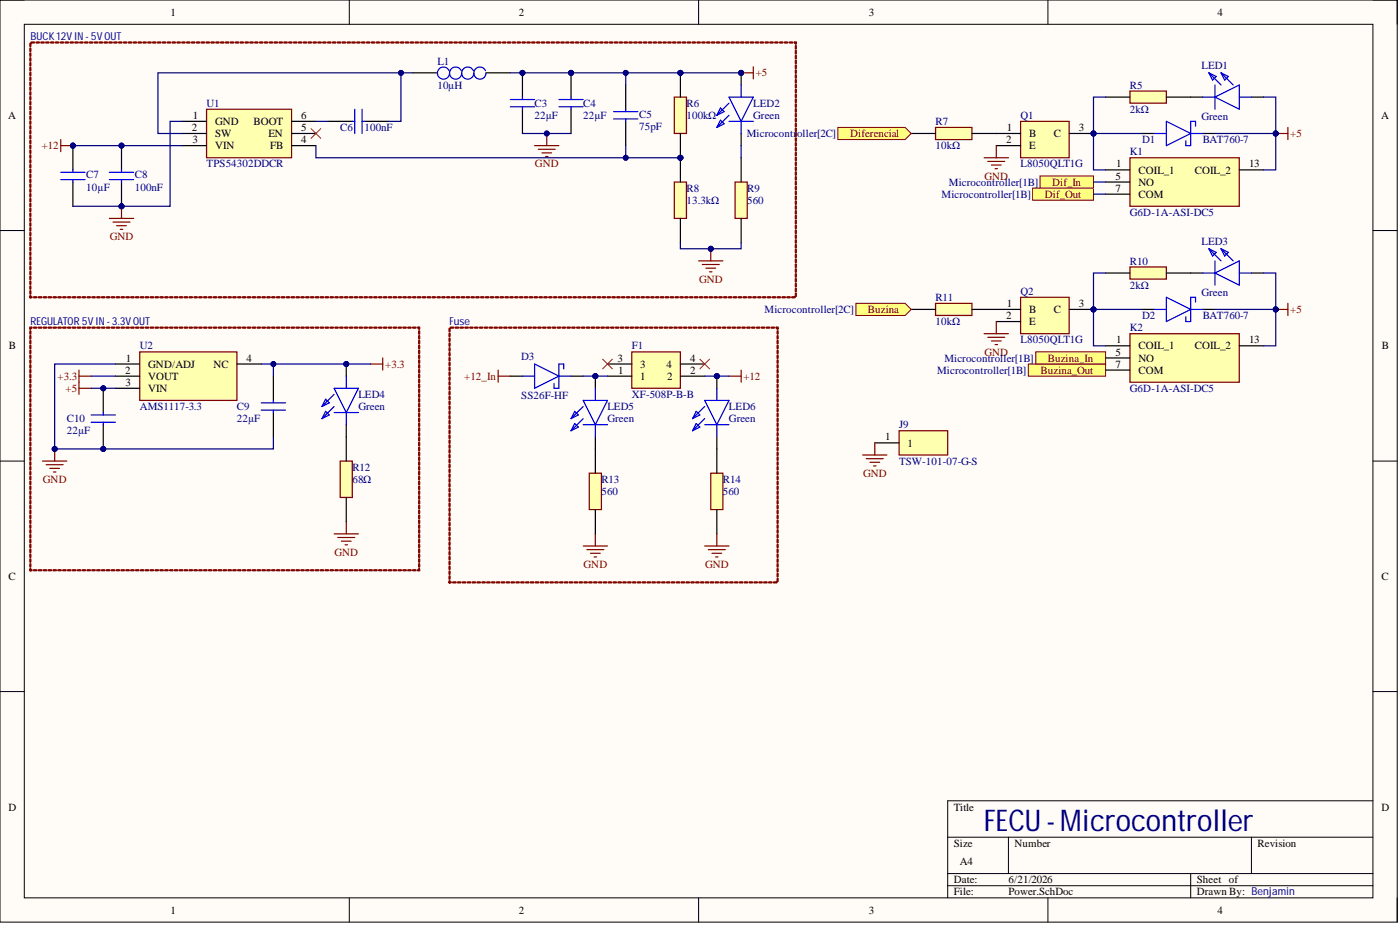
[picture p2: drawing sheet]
<svg xmlns="http://www.w3.org/2000/svg" width="292mm" height="193mm" viewBox="0 0 292 193" stroke-linecap="round" stroke-linejoin="round" font-family="sans-serif">
<defs><g id="words">
<text font-size="6.2" fill="#000080" x="205.3" y="173.3">FECU-Microcontroller</text>
<g font-size="2.3">
<text x="35.6" y="3.3">1</text>
<text x="108.2" y="3.3">2</text>
<text x="181.3" y="3.3">3</text>
<text x="254" y="3.3">4</text>
<text x="1.7" y="24.8">A</text>
<text x="40.1" y="27.3">2</text>
<text x="40.1" y="29.9">3</text>
<text x="40.2" y="24.8">1</text>
<text x="44.9" y="26.1">GND</text>
<text x="44.9" y="28.6">SW</text>
<text x="52.9" y="26.1">BOOT</text>
<text x="56" y="28.6">EN</text>
<text x="62.9" y="24.8">6</text>
<text x="62.9" y="27.3">5</text>
<text x="62.9" y="29.9">4</text>
<text x="209.9" y="29.9">2</text>
<text x="210.1" y="27.3">1</text>
<text x="214.7" y="28.6">B</text>
<text x="219.9" y="28.6">C</text>
<text x="225.1" y="27.3">3</text>
<text x="288.1" y="24.8">A</text>
<text x="44.9" y="31.1">VIN</text>
<text x="56.4" y="31.1">FB</text>
<text x="214.7" y="31.1">E</text>
<text x="232.9" y="34.9">1</text>
<text x="260.6" y="34.9">13</text>
<text x="232.7" y="37.5">5</text>
<text x="232.7" y="40">7</text>
<text x="237.5" y="36.2">COIL_1</text>
<text x="237.5" y="38.7">NO</text>
<text x="237.5" y="41.3">COM</text>
<text x="249.3" y="36.2">COIL_2</text>
<text x="210.1" y="64">1</text>
<text x="214.7" y="65.3">B</text>
<text x="219.9" y="65.3">C</text>
<text x="225.1" y="64">3</text>
<text x="209.9" y="66.6">2</text>
<text x="214.7" y="67.8">E</text>
<text x="232.9" y="71.6">1</text>
<text x="260.6" y="71.6">13</text>
<text x="1.9" y="72.9">B</text>
<text x="26.1" y="78">2</text>
<text x="26.3" y="75.4">1</text>
<text x="30.9" y="76.7">GND/ADJ</text>
<text x="44.5" y="76.7">NC</text>
<text x="51.5" y="75.4">4</text>
<text x="128.9" y="75.4">3</text>
<text x="128.9" y="78">1</text>
<text x="133.6" y="76.7">3</text>
<text x="139.1" y="76.7">4</text>
<text x="144" y="78">2</text>
<text x="144" y="75.4">4</text>
<text x="232.7" y="74.2">5</text>
<text x="232.7" y="76.7">7</text>
<text x="237.5" y="72.9">COIL_1</text>
<text x="237.5" y="75.4">NO</text>
<text x="237.5" y="78">COM</text>
<text x="249.3" y="72.9">COIL_2</text>
<text x="288.3" y="72.9">B</text>
<text x="26.2" y="80.5">3</text>
<text x="30.9" y="79.2">VOUT</text>
<text x="30.9" y="81.8">VIN</text>
<text x="133.6" y="79.2">1</text>
<text x="139.2" y="79.2">2</text>
<text x="184.7" y="91.9">1</text>
<text x="189.4" y="93.2">1</text>
<text x="1.8" y="121">C</text>
<text x="288.2" y="121">C</text>
<text x="1.8" y="169.1">D</text>
<text x="199" y="169.1">Title</text>
<text x="288.2" y="169.1">D</text>
<text x="199" y="176.7">Size</text>
<text x="211.7" y="176.7">Number</text>
<text x="262.4" y="176.7">Revision</text>
<text x="199" y="184.3">Date:</text>
<text x="200.3" y="180.5">A4</text>
<text x="210.4" y="184.3">6/21/2026</text>
<text x="249.7" y="184.3">Sheet of</text>
<text x="35.6" y="190.6">1</text>
<text x="108.2" y="190.6">2</text>
<text x="181.3" y="190.6">3</text>
<text x="199" y="186.8">File:</text>
<text x="210.4" y="186.8">Power.SchDoc</text>
<text x="249.7" y="186.8">Drawn By: Benjamin</text>
<text x="254" y="190.6">4</text>
</g>
<g font-size="2.3" fill="#000080">
<text x="6.3" y="8.4">BUCK 12V IN - 5V OUT</text>
<text x="91.3" y="13.5">L1</text>
<text x="250.7" y="14.4">LED1</text>
<text x="43.1" y="22.3">U1</text>
<text x="91.3" y="18.6">10µH</text>
<text x="111.5" y="22.3">C3</text>
<text x="121.7" y="22.3">C4</text>
<text x="143.2" y="22.3">R6</text>
<text x="157.2" y="22.3">LED2</text>
<text x="235.8" y="18.5">R5</text>
<text x="235.8" y="23.5">2kΩ</text>
<text x="71" y="27.3">C6</text>
<text x="76" y="27.3">100nF</text>
<text x="111.5" y="24.8">22µF</text>
<text x="121.7" y="24.8">22µF</text>
<text x="133.3" y="24.6">C5</text>
<text x="133.3" y="27.1">75pF</text>
<text x="143.2" y="24.8">100kΩ</text>
<text x="155.8" y="28.6">Microcontroller[2C]</text>
<text x="157.2" y="24.8">Green</text>
<text x="195.2" y="26.1">R7</text>
<text x="212.9" y="24.8">Q1</text>
<text x="238.3" y="29.9">D1</text>
<text x="250.7" y="25.1">Green</text>
<text x="251" y="29.9">BAT760-7</text>
<text x="43.1" y="34.9">TPS54302DDCR</text>
<text x="195.2" y="31.1">10kΩ</text>
<text x="212.9" y="34.9">L8050QLT1G</text>
<text x="235.8" y="32.4">K1</text>
<text x="18" y="37.2">C7</text>
<text x="18" y="39.7">10µF</text>
<text x="28.1" y="37.2">C8</text>
<text x="28.1" y="39.7">100nF</text>
<text x="143.2" y="40">R8</text>
<text x="155.9" y="40">R9</text>
<text x="196.5" y="41.3">Microcontroller[1B]</text>
<text x="198" y="38.7">Microcontroller[1B]</text>
<text x="143.2" y="42.5">13.3kΩ</text>
<text x="155.9" y="42.5">560</text>
<text x="235.8" y="45.1">G6D-1A-ASI-DC5</text>
<text x="250.7" y="51.1">LED3</text>
<text x="235.8" y="55.2">R10</text>
<text x="159.5" y="65.3">Microcontroller[2C]</text>
<text x="195.2" y="62.8">R11</text>
<text x="212.9" y="61.5">Q2</text>
<text x="235.8" y="60.2">2kΩ</text>
<text x="250.7" y="61.8">Green</text>
<text x="6.3" y="67.8">REGULATOR5V IN - 3.3V OUT</text>
<text x="93.8" y="67.8">Fuse</text>
<text x="195.2" y="67.8">10kΩ</text>
<text x="212.9" y="71.6">L8050QLT1G</text>
<text x="235.8" y="69.1">K2</text>
<text x="238.3" y="66.6">D2</text>
<text x="251" y="66.6">BAT760-7</text>
<text x="29.2" y="72.9">U2</text>
<text x="108.8" y="75.2">D3</text>
<text x="131.8" y="72.9">F1</text>
<text x="195.5" y="78">Microcontroller[1B]</text>
<text x="197.1" y="75.4">Microcontroller[1B]</text>
<text x="74.8" y="83">LED4</text>
<text x="108.8" y="83.3">SS26F-HF</text>
<text x="131.8" y="83">XF-508P-B-B</text>
<text x="235.8" y="81.8">G6D-1A-ASI-DC5</text>
<text x="13.9" y="88.1">C10</text>
<text x="29.2" y="85.6">AMS1117-3.3</text>
<text x="49.4" y="85.6">C9</text>
<text x="49.4" y="88.1">22µF</text>
<text x="74.8" y="85.6">Green</text>
<text x="126.7" y="85.6">LED5</text>
<text x="126.7" y="88.1">Green</text>
<text x="152.1" y="85.6">LED6</text>
<text x="152.1" y="88.1">Green</text>
<text x="187.6" y="89.4">J9</text>
<text x="13.9" y="90.6">22µF</text>
<text x="73.5" y="98.2">R12</text>
<text x="73.5" y="100.7">68Ω</text>
<text x="125.5" y="100.7">R13</text>
<text x="150.8" y="100.7">R14</text>
<text x="187.6" y="96.9">TSW-101-07-G-S</text>
<text x="125.5" y="103.3">560</text>
<text x="150.8" y="103.3">560</text>
</g>
<g font-size="2.3" fill="#800000">
<text x="157.7" y="16">+5</text>
<text x="177.4" y="28.6">Diferencial</text>
<text x="269.2" y="28.6">+5</text>
<text x="8.7" y="31.1">+12</text>
<text x="111.6" y="34.9">GND</text>
<text x="205.4" y="37.5">GND</text>
<text x="218" y="41.3">Dif_Out</text>
<text x="219.5" y="38.7">Dif_In</text>
<text x="22.9" y="50.1">GND</text>
<text x="145.8" y="59">GND</text>
<text x="181.1" y="65.3">Buzina</text>
<text x="269.2" y="65.3">+5</text>
<text x="80.4" y="76.7">+3.3</text>
<text x="205.4" y="74.2">GND</text>
<text x="217.1" y="78">Buzina_Out</text>
<text x="218.6" y="75.4">Buzina_In</text>
<text x="12" y="79.2">+3.3</text>
<text x="13.7" y="81.8">+5</text>
<text x="96.8" y="79.2">+12_In</text>
<text x="155.1" y="79.2">+12</text>
<text x="9" y="100.7">GND</text>
<text x="180.1" y="99.5">GND</text>
<text x="69.8" y="115.9">GND</text>
<text x="121.8" y="118.5">GND</text>
<text x="147.1" y="118.5">GND</text>
</g>
</g></defs>
<path d="M0 0h291.5v192.4h-291.5z" fill-rule="evenodd" fill="#fffcf8"/>
<path d="M0 0h291.5v192.4h-291.5z" fill="none" stroke="#000" stroke-width=".21"/>
<path d="M5.1 5.1h281.4v182.2h-281.4z" fill-rule="evenodd" fill="#fffcf8"/>
<g fill="none" stroke="#000" stroke-width=".21">
<path d="M0 0h5.1M5.1 5.1h281.4v182.2h-281.4zM72.9 0v5.1M145.8 0v5.1M218.6 0v5.1M286.5 0h5v5.1M0 48.1h5.1M286.5 48.1h5M0 96.2h5.1M286.5 96.2h5M0 144.3h5.1M286.5 144.3h5"/>
<path d="M197.7 174.7h88.8M210.4 174.7v7.5M261.1 174.7v7.5M286.5 167.1h-88.8v20.2M72.9 187.3v5.1M145.8 187.3v5.1M197.7 182.2h88.8M197.7 184.8h88.8M218.6 187.3v5.1M248.4 182.2v5.1M291.5 187.3v5.1"/>
</g>
<g fill="#800000" stroke="#800000" stroke-width=".21">
<path d="M6.2 118.6l.3 .1-.2 .4zM6.2 117.6l.3 .1-.2 .6-.1-.1zM6.2 116.6l.3 .1-.2 .6-.1-.1zM6.2 115.6l.3 .1-.2 .6-.1-.1zM6.2 114.6l.3 .1-.2 .6-.1-.1zM6.2 113.6l.3 .1-.2 .6-.1-.1zM6.2 112.6h.3l-.2 .7-.1-.2zM6.2 111.5l.3 .1-.2 .7-.1-.2zM6.2 110.5l.3 .1-.2 .6-.1-.1zM6.2 109.5l.3 .1-.2 .6-.1-.1zM6.2 108.5l.3 .1-.2 .6-.1-.1zM6.2 107.5l.3 .1-.2 .6-.1-.1zM6.2 106.5l.3 .1-.2 .6-.1-.1zM6.2 105.5l.3 .1-.2 .6-.1-.1zM6.2 104.5h.3l-.2 .7-.1-.2zM6.2 103.4l.3 .1-.2 .7-.1-.2zM6.2 102.4l.3 .1-.2 .6-.1-.1zM6.2 101.4l.3 .1-.2 .6-.1-.1zM6.2 100.4l.3 .1-.2 .6-.1-.1zM6.2 99.4l.3 .1-.2 .6-.1-.1zM6.2 98.4l.3 .1-.2 .6-.1-.1zM6.2 97.4l.3 .1-.2 .6-.1-.1zM6.2 96.4h.3l-.2 .7-.1-.2zM6.2 95.3l.3 .1-.2 .7-.1-.2zM6.2 94.3l.3 .1-.2 .6-.1-.1zM6.2 93.3l.3 .1-.2 .6-.1-.1zM6.2 92.3l.3 .1-.2 .6-.1-.1zM6.2 91.3l.3 .1-.2 .6-.1-.1zM6.2 90.3l.3 .1-.2 .6-.1-.1zM6.2 89.3l.3 .1-.2 .6-.1-.1zM6.2 88.3h.3l-.2 .7-.1-.2zM6.2 87.2l.3 .1-.2 .7-.1-.2zM6.2 86.2l.3 .1-.2 .6-.1-.1zM6.2 85.2l.3 .1-.2 .6-.1-.1zM6.2 84.2l.3 .1-.2 .6-.1-.1zM6.2 83.2l.3 .1-.2 .6-.1-.1zM6.2 82.2l.3 .1-.2 .6-.1-.1zM6.2 81.2l.3 .1-.2 .6-.1-.1zM6.2 80.2h.3l-.2 .7-.1-.2zM6.2 79.1l.3 .1-.2 .7-.1-.2zM6.2 78.1l.3 .1-.2 .7-.1-.2zM6.2 77.1l.3 .1-.2 .6-.1-.1zM6.2 76.1l.3 .1-.2 .6-.1-.1zM6.2 75.1l.3 .1-.2 .6-.1-.1zM6.2 74.1l.3 .1-.2 .6-.1-.1zM6.2 73.1l.3 .1-.2 .6-.1-.1zM6.2 72.1h.3l-.2 .7-.1-.2zM6.2 71l.3 .1-.2 .7-.1-.2zM6.2 70l.3 .1-.2 .7-.1-.2zM6.2 69l.3 .1-.2 .6-.1-.1zM6.2 68.2l.5 .1-.4 .2 .2-.2-.2 .4zM7 68.3l.6-.1 .1 .1-.6 .2zM8 68.3l.6-.1 .1 .1-.6 .2zM9 68.3l.6-.1 .2 .1-.7 .2zM10.1 68.3l.5-.1 .2 .1-.7 .2zM11.1 68.3l.6-.1 .1 .1-.6 .2zM12.1 68.3l.6-.1 .1 .1-.6 .2zM13.1 68.3l.6-.1 .1 .1-.6 .2zM14.1 68.3l.6-.1 .1 .1-.6 .2zM15.1 68.3l.6-.1 .1 .1-.6 .2zM16.1 68.3l.6-.1 .2 .1-.7 .2zM17.1 68.3l.6-.1 .2 .1-.7 .2zM18.2 68.3l.6-.1 .1 .1-.6 .2zM19.2 68.3l.6-.1 .1 .1-.6 .2zM20.2 68.3l.6-.1 .1 .1-.6 .2zM21.2 68.3l.6-.1 .1 .1-.6 .2zM22.2 68.3l.6-.1 .1 .1-.6 .2zM23.2 68.3l.6-.1 .2 .1-.7 .2zM24.2 68.3l.6-.1 .2 .1-.7 .2zM25.3 68.3l.6-.1 .1 .1-.7 .2zM26.3 68.3l.6-.1 .1 .1-.6 .2zM27.3 68.3l.6-.1 .1 .1-.6 .2zM28.3 68.3l.6-.1 .1 .1-.6 .2zM29.3 68.3l.6-.1 .1 .1-.6 .2zM30.3 68.3l.6-.1 .2 .1-.7 .2zM31.3 68.3l.6-.1 .2 .1-.7 .2zM32.4 68.3l.6-.1 .1 .1-.7 .2zM33.4 68.3l.6-.1 .1 .1-.6 .2zM34.4 68.3l.6-.1 .1 .1-.6 .2zM35.4 68.3l.6-.1 .1 .1-.6 .2zM36.4 68.3l.6-.1 .1 .1-.6 .2zM37.4 68.3l.6-.1 .2 .1-.7 .2zM38.4 68.3l.6-.1 .2 .1-.7 .2zM39.5 68.3l.6-.1 .1 .1-.7 .2zM40.5 68.3l.6-.1 .1 .1-.6 .2zM41.5 68.3l.6-.1 .1 .1-.6 .2zM42.5 68.3l.6-.1 .1 .1-.6 .2zM43.5 68.3l.6-.1 .1 .1-.6 .2zM44.5 68.3l.6-.1 .1 .1-.6 .2zM45.5 68.3l.6-.1 .2 .1-.7 .2zM46.6 68.3l.6-.1 .1 .1-.7 .2zM47.6 68.3l.6-.1 .1 .1-.6 .2zM48.6 68.3l.6-.1 .1 .1-.6 .2zM49.6 68.3l.6-.1 .1 .1-.6 .2zM50.6 68.3l.6-.1 .1 .1-.6 .2zM51.6 68.3l.6-.1 .1 .1-.6 .2zM52.6 68.3l.6-.1 .2 .1-.7 .2zM53.7 68.3l.5-.1 .2 .1-.7 .2zM54.7 68.3l.6-.1 .1 .1-.6 .2zM55.7 68.3l.6-.1 .1 .1-.6 .2zM56.7 68.3l.6-.1 .1 .1-.6 .2zM57.7 68.3l.6-.1 .1 .1-.6 .2zM58.7 68.3l.6-.1 .1 .1-.6 .2zM59.7 68.3l.6-.1 .2 .1-.7 .2zM60.8 68.3l.5-.1 .2 .1-.7 .2zM61.8 68.3l.6-.1 .1 .1-.6 .2zM62.8 68.3l.6-.1 .1 .1-.6 .2zM63.8 68.3l.6-.1 .1 .1-.6 .2zM64.8 68.3l.6-.1 .1 .1-.6 .2zM65.8 68.3l.6-.1 .1 .1-.6 .2zM66.8 68.3l.6-.1 .2 .1-.7 .2zM67.8 68.3l.6-.1 .2 .1-.7 .2zM68.9 68.3l.6-.1 .1 .1-.6 .2zM69.9 68.3l.6-.1 .1 .1-.6 .2zM70.9 68.3l.6-.1 .1 .1-.6 .2zM71.9 68.3l.6-.1 .1 .1-.6 .2zM72.9 68.3l.6-.1 .1 .1-.6 .2zM73.9 68.3l.6-.1 .2 .1-.7 .2zM74.9 68.3l.6-.1 .2 .1-.7 .2zM76 68.3l.6-.1 .1 .1-.7 .2zM77 68.3l.6-.1 .1 .1-.6 .2zM78 68.3l.6-.1 .1 .1-.6 .2zM79 68.3l.6-.1 .1 .1-.6 .2zM80 68.3l.6-.1 .1 .1-.6 .2zM81 68.3l.6-.1 .2 .1-.7 .2zM82 68.3l.6-.1 .2 .1-.7 .2zM83.1 68.3l.6-.1 .1 .1-.7 .2zM84.1 68.3l.6-.1 .1 .1-.6 .2zM85.1 68.3l.6-.1 .1 .1-.6 .2zM86.1 68.3l.6-.1 .1 .1-.6 .2zM87.1 68.3l.5-.1-.1 .5h-.1l-.1-.4 .2 .2-.4-.1zM87.4 69l.2 .1-.1 .6-.2-.1zM87.4 70l.2 .1-.1 .7-.2-.2zM87.4 71l.2 .1-.1 .7-.2-.2zM87.4 72.1h.2l-.1 .7-.2-.2zM87.4 73.1l.2 .1-.1 .6-.2-.1zM87.4 74.1l.2 .1-.1 .6-.2-.1zM87.4 75.1l.2 .1-.1 .6-.2-.1zM87.4 76.1l.2 .1-.1 .6-.2-.1zM87.4 77.1l.2 .1-.1 .6-.2-.1zM87.4 78.1l.2 .1-.1 .7-.2-.2zM87.4 79.1l.2 .1-.1 .7-.2-.2zM87.4 80.2h.2l-.1 .7-.2-.2zM87.4 81.2l.2 .1-.1 .6-.2-.1zM87.4 82.2l.2 .1-.1 .6-.2-.1zM87.4 83.2l.2 .1-.1 .6-.2-.1zM87.4 84.2l.2 .1-.1 .6-.2-.1zM87.4 85.2l.2 .1-.1 .6-.2-.1zM87.4 86.2l.2 .1-.1 .6-.2-.1zM87.4 87.2l.2 .1-.1 .7-.2-.2zM87.4 88.3h.2l-.1 .7-.2-.2zM87.4 89.3l.2 .1-.1 .6-.2-.1zM87.4 90.3l.2 .1-.1 .6-.2-.1zM87.4 91.3l.2 .1-.1 .6-.2-.1zM87.4 92.3l.2 .1-.1 .6-.2-.1zM87.4 93.3l.2 .1-.1 .6-.2-.1zM87.4 94.3l.2 .1-.1 .6-.2-.1zM87.4 95.3l.2 .1-.1 .7-.2-.2zM87.4 96.4h.2l-.1 .7-.2-.2zM87.4 97.4l.2 .1-.1 .6-.2-.1zM87.4 98.4l.2 .1-.1 .6-.2-.1zM87.4 99.4l.2 .1-.1 .6-.2-.1zM87.4 100.4l.2 .1-.1 .6-.2-.1zM87.4 101.4l.2 .1-.1 .6-.2-.1zM87.4 102.4l.2 .1-.1 .6-.2-.1zM87.4 103.4l.2 .1-.1 .7-.2-.2zM87.4 104.5h.2l-.1 .7-.2-.2zM87.4 105.5l.2 .1-.1 .6-.2-.1zM87.4 106.5l.2 .1-.1 .6-.2-.1zM87.4 107.5l.2 .1-.1 .6-.2-.1zM87.4 108.5l.2 .1-.1 .6-.2-.1zM87.4 109.5l.2 .1-.1 .6-.2-.1zM87.4 110.5l.2 .1-.1 .6-.2-.1zM87.4 111.5l.2 .1-.1 .7-.2-.2zM87.4 112.6h.2l-.1 .7-.2-.2zM87.4 113.6l.2 .1-.1 .6-.2-.1zM87.4 114.6l.2 .1-.1 .6-.2-.1zM87.4 115.6l.2 .1-.1 .6-.2-.1zM87.4 116.6l.2 .1-.1 .6-.2-.1zM87.4 117.6l.2 .1-.1 .6-.2-.1zM87.1 118.9l.4-.1-.2 .2 .1-.4h.1l.1 .5h-.5zM86.1 118.9l.6-.1 .1 .2-.6 .1zM85.1 118.9l.6-.1 .1 .2-.6 .1zM84.1 118.9l.6-.1 .1 .2-.6 .1zM83.1 118.9l.6-.1 .1 .2-.7 .1zM82 118.9l.6-.1 .2 .2-.7 .1zM81 118.9l.6-.1 .2 .2-.7 .1zM80 118.9l.6-.1 .1 .2-.6 .1zM79 118.9l.6-.1 .1 .2-.6 .1zM78 118.9l.6-.1 .1 .2-.6 .1zM77 118.9l.6-.1 .1 .2-.6 .1zM76 118.9l.6-.1 .1 .2-.7 .1zM74.9 118.9l.6-.1 .2 .2-.7 .1zM73.9 118.9l.6-.1 .2 .2-.7 .1zM72.9 118.9l.6-.1 .1 .2-.6 .1zM71.9 118.9l.6-.1 .1 .2-.6 .1zM70.9 118.9l.6-.1 .1 .2-.6 .1zM69.9 118.9l.6-.1 .1 .2-.6 .1zM68.9 118.9l.6-.1 .1 .2-.6 .1zM67.8 118.9l.6-.1 .2 .2-.7 .1zM66.8 118.9l.6-.1 .2 .2-.7 .1zM65.8 118.9l.6-.1 .1 .2-.6 .1zM64.8 118.9l.6-.1 .1 .2-.6 .1zM63.8 118.9l.6-.1 .1 .2-.6 .1zM62.8 118.9l.6-.1 .1 .2-.6 .1zM61.8 118.9l.6-.1 .1 .2-.6 .1zM60.8 118.9l.5-.1 .2 .2-.7 .1zM59.7 118.9l.6-.1 .2 .2-.7 .1zM58.7 118.9l.6-.1 .1 .2-.6 .1zM57.7 118.9l.6-.1 .1 .2-.6 .1zM56.7 118.9l.6-.1 .1 .2-.6 .1zM55.7 118.9l.6-.1 .1 .2-.6 .1zM54.7 118.9l.6-.1 .1 .2-.6 .1zM53.7 118.9l.5-.1 .2 .2-.7 .1zM52.6 118.9l.6-.1 .2 .2-.7 .1zM51.6 118.9l.6-.1 .1 .2-.6 .1zM50.6 118.9l.6-.1 .1 .2-.6 .1zM49.6 118.9l.6-.1 .1 .2-.6 .1zM48.6 118.9l.6-.1 .1 .2-.6 .1zM47.6 118.9l.6-.1 .1 .2-.6 .1zM46.6 118.9l.6-.1 .1 .2-.7 .1zM45.5 118.9l.6-.1 .2 .2-.7 .1zM44.5 118.9l.6-.1 .1 .2-.6 .1zM43.5 118.9l.6-.1 .1 .2-.6 .1zM42.5 118.9l.6-.1 .1 .2-.6 .1zM41.5 118.9l.6-.1 .1 .2-.6 .1zM40.5 118.9l.6-.1 .1 .2-.6 .1zM39.5 118.9l.6-.1 .1 .2-.7 .1zM38.4 118.9l.6-.1 .2 .2-.7 .1zM37.4 118.9l.6-.1 .2 .2-.7 .1zM36.4 118.9l.6-.1 .1 .2-.6 .1zM35.4 118.9l.6-.1 .1 .2-.6 .1zM34.4 118.9l.6-.1 .1 .2-.6 .1zM33.4 118.9l.6-.1 .1 .2-.6 .1zM32.4 118.9l.6-.1 .1 .2-.7 .1zM31.3 118.9l.6-.1 .2 .2-.7 .1zM30.3 118.9l.6-.1 .2 .2-.7 .1zM29.3 118.9l.6-.1 .1 .2-.6 .1zM28.3 118.9l.6-.1 .1 .2-.6 .1zM27.3 118.9l.6-.1 .1 .2-.6 .1zM26.3 118.9l.6-.1 .1 .2-.6 .1zM25.3 118.9l.6-.1 .1 .2-.7 .1zM24.2 118.9l.6-.1 .2 .2-.7 .1zM23.2 118.9l.6-.1 .2 .2-.7 .1zM22.2 118.9l.6-.1 .1 .2-.6 .1zM21.2 118.9l.6-.1 .1 .2-.6 .1zM20.2 118.9l.6-.1 .1 .2-.6 .1zM19.2 118.9l.6-.1 .1 .2-.6 .1zM18.2 118.9l.6-.1 .1 .2-.6 .1zM17.1 118.9l.6-.1 .2 .2-.7 .1zM16.1 118.9l.6-.1 .2 .2-.7 .1zM15.1 118.9l.6-.1 .1 .2-.6 .1zM14.1 118.9l.6-.1 .1 .2-.6 .1zM13.1 118.9l.6-.1 .1 .2-.6 .1zM12.1 118.9l.6-.1 .1 .2-.6 .1zM11.1 118.9l.6-.1 .1 .2-.6 .1zM10.1 118.9l.5-.1 .2 .2-.7 .1zM9 118.9l.6-.1 .2 .2-.7 .1zM8 118.9l.6-.1 .1 .2-.6 .1zM7 118.9l.6-.1 .1 .2-.6 .1zM6.2 118.9l.5 .1-.4 .1z"/>
<path d="M6.2 61.7l.3 .1-.2 .3zM6.2 60.7l.3 .1-.2 .6-.1-.1zM6.2 59.7h.3l-.2 .7-.1-.2zM6.2 58.6l.3 .1-.2 .7-.1-.2zM6.2 57.6l.3 .1-.2 .6-.1-.1zM6.2 56.6l.3 .1-.2 .6-.1-.1zM6.2 55.6l.3 .1-.2 .6-.1-.1zM6.2 54.6l.3 .1-.2 .6-.1-.1zM6.2 53.6l.3 .1-.2 .6-.1-.1zM6.2 52.6l.3 .1-.2 .6-.1-.1zM6.2 51.6h.3l-.2 .7-.1-.2zM6.2 50.5l.3 .1-.2 .7-.1-.2zM6.2 49.5l.3 .1-.2 .6-.1-.1zM6.2 48.5l.3 .1-.2 .6-.1-.1zM6.2 47.5l.3 .1-.2 .6-.1-.1zM6.2 46.5l.3 .1-.2 .6-.1-.1zM6.2 45.5l.3 .1-.2 .6-.1-.1zM6.2 44.5l.3 .1-.2 .6-.1-.1zM6.2 43.5h.3l-.2 .7-.1-.2zM6.2 42.4l.3 .1-.2 .7-.1-.2zM6.2 41.4l.3 .1-.2 .6-.1-.1zM6.2 40.4l.3 .1-.2 .6-.1-.1zM6.2 39.4l.3 .1-.2 .6-.1-.1zM6.2 38.4l.3 .1-.2 .6-.1-.1zM6.2 37.4l.3 .1-.2 .6-.1-.1zM6.2 36.4l.3 .1-.2 .6-.1-.1zM6.2 35.4h.3l-.2 .7-.1-.2zM6.2 34.3l.3 .1-.2 .7-.1-.2zM6.2 33.3l.3 .1-.2 .7-.1-.2zM6.2 32.3l.3 .1-.2 .6-.1-.1zM6.2 31.3l.3 .1-.2 .6-.1-.1zM6.2 30.3l.3 .1-.2 .6-.1-.1zM6.2 29.3l.3 .1-.2 .6-.1-.1zM6.2 28.3l.3 .1-.2 .6-.1-.1zM6.2 27.3h.3l-.2 .7-.1-.2zM6.2 26.2l.3 .1-.2 .7-.1-.2zM6.2 25.2l.3 .1-.2 .7-.1-.2zM6.2 24.2l.3 .1-.2 .6-.1-.1zM6.2 23.2l.3 .1-.2 .6-.1-.1zM6.2 22.2l.3 .1-.2 .6-.1-.1zM6.2 21.2l.3 .1-.2 .6-.1-.1zM6.2 20.2l.3 .1-.2 .6-.1-.1zM6.2 19.2h.3l-.2 .7-.1-.2zM6.2 18.1l.3 .1-.2 .7-.1-.2zM6.2 17.1l.3 .1-.2 .7-.1-.2zM6.2 16.1l.3 .1-.2 .6-.1-.1zM6.2 15.1l.3 .1-.2 .6-.1-.1zM6.2 14.1l.3 .1-.2 .6-.1-.1zM6.2 13.1l.3 .1-.2 .6-.1-.1zM6.2 12.1l.3 .1-.2 .6-.1-.1zM6.2 11.1h.3l-.2 .7-.1-.1zM6.2 10l.3 .1-.2 .7-.1-.2zM6.2 9l.3 .1-.2 .7-.1-.2zM6.5 8.8l.6-.1 .1 .2-.6 .1zM7.5 8.8l.6-.1 .1 .2-.6 .1zM8.5 8.8l.6-.1 .2 .2-.7 .1zM9.5 8.8l.6-.1 .2 .2-.7 .1zM10.6 8.8l.6-.1 .1 .2-.7 .1zM11.6 8.8l.6-.1 .1 .2-.6 .1zM12.6 8.8l.6-.1 .1 .2-.6 .1zM13.6 8.8l.6-.1 .1 .2-.6 .1zM14.6 8.8l.6-.1 .1 .2-.6 .1zM15.6 8.8l.6-.1 .2 .2-.7 .1zM16.6 8.8l.6-.1 .2 .2-.7 .1zM17.7 8.8l.6-.1 .1 .2-.7 .1zM18.7 8.8l.6-.1 .1 .2-.6 .1zM19.7 8.8l.6-.1 .1 .2-.6 .1zM20.7 8.8l.6-.1 .1 .2-.6 .1zM21.7 8.8l.6-.1 .1 .2-.6 .1zM22.7 8.8l.6-.1 .1 .2-.6 .1zM23.7 8.8l.6-.1 .2 .2-.7 .1zM24.8 8.8l.5-.1 .2 .2-.7 .1zM25.8 8.8l.6-.1 .1 .2-.6 .1zM26.8 8.8l.6-.1 .1 .2-.6 .1zM27.8 8.8l.6-.1 .1 .2-.6 .1zM28.8 8.8l.6-.1 .1 .2-.6 .1zM29.8 8.8l.6-.1 .1 .2-.6 .1zM30.8 8.8l.6-.1 .2 .2-.7 .1zM31.9 8.8l.5-.1 .2 .2-.7 .1zM32.9 8.8l.6-.1 .1 .2-.6 .1zM33.9 8.8l.6-.1 .1 .2-.6 .1zM34.9 8.8l.6-.1 .1 .2-.6 .1zM35.9 8.8l.6-.1 .1 .2-.6 .1zM36.9 8.8l.6-.1 .1 .2-.6 .1zM37.9 8.8l.6-.1 .2 .2-.7 .1zM38.9 8.8l.6-.1 .2 .2-.7 .1zM40 8.8l.6-.1 .1 .2-.6 .1zM41 8.8l.6-.1 .1 .2-.6 .1zM42 8.8l.6-.1 .1 .2-.6 .1zM43 8.8l.6-.1 .1 .2-.6 .1zM44 8.8l.6-.1 .1 .2-.6 .1zM45 8.8l.6-.1 .2 .2-.7 .1zM46 8.8l.6-.1 .2 .2-.7 .1zM47.1 8.8l.6-.1 .1 .2-.6 .1zM48.1 8.8l.6-.1 .1 .2-.6 .1zM49.1 8.8l.6-.1 .1 .2-.6 .1zM50.1 8.8l.6-.1 .1 .2-.6 .1zM51.1 8.8l.6-.1 .1 .2-.6 .1zM52.1 8.8l.6-.1 .2 .2-.7 .1zM53.1 8.8l.6-.1 .2 .2-.7 .1zM54.2 8.8l.6-.1 .1 .2-.7 .1zM55.2 8.8l.6-.1 .1 .2-.6 .1zM56.2 8.8l.6-.1 .1 .2-.6 .1zM57.2 8.8l.6-.1 .1 .2-.6 .1zM58.2 8.8l.6-.1 .1 .2-.6 .1zM59.2 8.8l.6-.1 .2 .2-.7 .1zM60.2 8.8l.6-.1 .2 .2-.7 .1zM61.3 8.8l.6-.1 .1 .2-.7 .1zM62.3 8.8l.6-.1 .1 .2-.6 .1zM63.3 8.8l.6-.1 .1 .2-.6 .1zM64.3 8.8l.6-.1 .1 .2-.6 .1zM65.3 8.8l.6-.1 .1 .2-.6 .1zM66.3 8.8l.6-.1 .1 .2-.6 .1zM67.3 8.8l.6-.1 .2 .2-.7 .1zM68.4 8.8l.6-.1 .1 .2-.7 .1zM69.4 8.8l.6-.1 .1 .2-.6 .1zM70.4 8.8l.6-.1 .1 .2-.6 .1zM71.4 8.8l.6-.1 .1 .2-.6 .1zM72.4 8.8l.6-.1 .1 .2-.6 .1zM73.4 8.8l.6-.1 .1 .2-.6 .1zM74.4 8.8l.6-.1 .2 .2-.7 .1zM75.5 8.8l.5-.1 .2 .2-.7 .1zM76.5 8.8l.6-.1 .1 .2-.6 .1zM77.5 8.8l.6-.1 .1 .2-.6 .1zM78.5 8.8l.6-.1 .1 .2-.6 .1zM79.5 8.8l.6-.1 .1 .2-.6 .1zM80.5 8.8l.6-.1 .1 .2-.6 .1zM81.5 8.8l.6-.1 .2 .2-.7 .1zM82.6 8.8l.5-.1 .2 .2-.7 .1zM83.6 8.8l.6-.1 .1 .2-.6 .1zM84.6 8.8l.6-.1 .1 .2-.6 .1zM85.6 8.8l.6-.1 .1 .2-.6 .1zM86.6 8.8l.6-.1 .1 .2-.6 .1zM87.6 8.8l.6-.1 .1 .2-.6 .1zM88.6 8.8l.6-.1 .2 .2-.7 .1zM89.6 8.8l.6-.1 .2 .2-.7 .1zM90.7 8.8l.6-.1 .1 .2-.6 .1zM91.7 8.8l.6-.1 .1 .2-.6 .1zM92.7 8.8l.6-.1 .1 .2-.6 .1zM93.7 8.8l.6-.1 .1 .2-.6 .1zM94.7 8.8l.6-.1 .1 .2-.6 .1zM95.7 8.8l.6-.1 .2 .2-.7 .1zM96.7 8.8l.6-.1 .2 .2-.7 .1zM97.8 8.8l.6-.1 .1 .2-.7 .1zM98.8 8.8l.6-.1 .1 .2-.6 .1zM99.8 8.8l.6-.1 .1 .2-.6 .1zM100.8 8.8l.6-.1 .1 .2-.6 .1zM101.8 8.8l.6-.1 .1 .2-.6 .1zM102.8 8.8l.6-.1 .2 .2-.7 .1zM103.8 8.8l.6-.1 .2 .2-.7 .1zM104.9 8.8l.6-.1 .1 .2-.7 .1zM105.9 8.8l.6-.1 .1 .2-.6 .1zM106.9 8.8l.6-.1 .1 .2-.6 .1zM107.9 8.8l.6-.1 .1 .2-.6 .1zM108.9 8.8l.6-.1 .1 .2-.6 .1zM109.9 8.8l.6-.1 .2 .2-.7 .1zM110.9 8.8l.6-.1 .2 .2-.7 .1zM112 8.8l.6-.1 .1 .2-.7 .1zM113 8.8l.6-.1 .1 .2-.6 .1zM114 8.8l.6-.1 .1 .2-.6 .1zM115 8.8l.6-.1 .1 .2-.6 .1zM116 8.8l.6-.1 .1 .2-.6 .1zM117 8.8l.6-.1 .1 .2-.6 .1zM118 8.8l.6-.1 .2 .2-.7 .1zM119.1 8.8l.6-.1 .1 .2-.7 .1zM120.1 8.8l.6-.1 .1 .2-.6 .1zM121.1 8.8l.6-.1 .1 .2-.6 .1zM122.1 8.8l.6-.1 .1 .2-.6 .1zM123.1 8.8l.6-.1 .1 .2-.6 .1zM124.1 8.8l.6-.1 .1 .2-.6 .1zM125.1 8.8l.6-.1 .2 .2-.7 .1zM126.2 8.8l.5-.1 .2 .2-.7 .1zM127.2 8.8l.6-.1 .1 .2-.6 .1zM128.2 8.8l.6-.1 .1 .2-.6 .1zM129.2 8.8l.6-.1 .1 .2-.6 .1zM130.2 8.8l.6-.1 .1 .2-.6 .1zM131.2 8.8l.6-.1 .1 .2-.6 .1zM132.2 8.8l.6-.1 .2 .2-.7 .1zM133.3 8.8l.5-.1 .2 .2-.7 .1zM134.3 8.8l.6-.1 .1 .2-.6 .1zM135.3 8.8l.6-.1 .1 .2-.6 .1zM136.3 8.8l.6-.1 .1 .2-.6 .1zM137.3 8.8l.6-.1 .1 .2-.6 .1zM138.3 8.8l.6-.1 .1 .2-.6 .1zM139.3 8.8l.6-.1 .2 .2-.7 .1zM140.3 8.8l.6-.1 .2 .2-.7 .1zM141.4 8.8l.6-.1 .1 .2-.6 .1zM142.4 8.8l.6-.1 .1 .2-.6 .1zM143.4 8.8l.6-.1 .1 .2-.6 .1zM144.4 8.8l.6-.1 .1 .2-.6 .1zM145.4 8.8l.6-.1 .1 .2-.6 .1zM146.4 8.8l.6-.1 .2 .2-.7 .1zM147.4 8.8l.6-.1 .2 .2-.7 .1zM148.5 8.8l.6-.1 .1 .2-.7 .1zM149.5 8.8l.6-.1 .1 .2-.6 .1zM150.5 8.8l.6-.1 .1 .2-.6 .1zM151.5 8.8l.6-.1 .1 .2-.6 .1zM152.5 8.8l.6-.1 .1 .2-.6 .1zM153.5 8.8l.6-.1 .2 .2-.7 .1zM154.5 8.8l.6-.1 .2 .2-.7 .1zM155.6 8.8l.6-.1 .1 .2-.7 .1zM156.6 8.8l.6-.1 .1 .2-.6 .1zM157.6 8.8l.6-.1 .1 .2-.6 .1zM158.6 8.8l.6-.1 .1 .2-.6 .1zM159.6 8.8l.6-.1 .1 .2-.6 .1zM160.6 8.8l.6-.1 .2 .2-.7 .1zM161.6 8.8l.6-.1 .2 .2-.7 .1zM162.7 8.8l.6-.1 .1 .2-.7 .1zM163.7 8.8l.6-.1 .1 .2-.6 .1zM164.7 8.8l.6-.1 .1 .2-.6 .1zM165.7 8.8l.5-.1-.1 .5h-.1l-.1-.3 .1 .1h-.3zM166 9.5l.2 .1-.2 .7-.1-.2zM166 10.5l.2 .1-.2 .7-.1-.2zM166 11.6l.2 .1-.2 .6-.1-.1zM166 12.6l.2 .1-.2 .6-.1-.1zM166 13.6l.2 .1-.2 .6-.1-.1zM166 14.6l.2 .1-.2 .6-.1-.1zM166 15.6l.2 .1-.2 .6-.1-.1zM166 16.6l.2 .1-.2 .6-.1-.1zM166 17.6l.2 .1-.2 .7-.1-.2zM166 18.6l.2 .1-.2 .7-.1-.2zM166 19.7h.2l-.2 .7-.1-.1zM166 20.7l.2 .1-.2 .6-.1-.1zM166 21.7l.2 .1-.2 .6-.1-.1zM166 22.7l.2 .1-.2 .6-.1-.1zM166 23.7l.2 .1-.2 .6-.1-.1zM166 24.7l.2 .1-.2 .6-.1-.1zM166 25.7l.2 .1-.2 .7-.1-.2zM166 26.7l.2 .1-.2 .7-.1-.2zM166 27.8h.2l-.2 .7-.1-.1zM166 28.8l.2 .1-.2 .6-.1-.1zM166 29.8l.2 .1-.2 .6-.1-.1zM166 30.8l.2 .1-.2 .6-.1-.1zM166 31.8l.2 .1-.2 .6-.1-.1zM166 32.8l.2 .1-.2 .6-.1-.1zM166 33.8l.2 .1-.2 .7-.1-.2zM166 34.8l.2 .1-.2 .7-.1-.2zM166 35.9h.2l-.2 .7-.1-.1zM166 36.9l.2 .1-.2 .6-.1-.1zM166 37.9l.2 .1-.2 .6-.1-.1zM166 38.9l.2 .1-.2 .6-.1-.1zM166 39.9l.2 .1-.2 .6-.1-.1zM166 40.9l.2 .1-.2 .6-.1-.1zM166 41.9l.2 .1-.2 .7-.1-.2zM166 42.9l.2 .1-.2 .7-.1-.2zM166 44h.2l-.2 .7-.1-.1zM166 45l.2 .1-.2 .6-.1-.1zM166 46l.2 .1-.2 .6-.1-.1zM166 47l.2 .1-.2 .6-.1-.1zM166 48l.2 .1-.2 .6-.1-.1zM166 49l.2 .1-.2 .6-.1-.1zM166 50l.2 .1-.2 .7-.1-.2zM166 51l.2 .1-.2 .7-.1-.2zM166 52.1h.2l-.2 .7-.1-.1zM166 53.1l.2 .1-.2 .6-.1-.1zM166 54.1l.2 .1-.2 .6-.1-.1zM166 55.1l.2 .1-.2 .6-.1-.1zM166 56.1l.2 .1-.2 .6-.1-.1zM166 57.1l.2 .1-.2 .6-.1-.1zM166 58.1l.2 .1-.2 .7-.1-.2zM166 59.1l.2 .1-.2 .7-.1-.2zM166 60.2h.2l-.2 .7-.1-.1zM166 61.2l.2 .1-.2 .6-.1-.1zM165.2 61.9h.6l.1 .1-.6 .1zM164.2 61.9h.6l.1 .1-.6 .1zM163.2 61.9h.6l.1 .1-.6 .1zM162.1 61.9h.6l.2 .1-.7 .1zM161.1 61.9h.6l.2 .1-.7 .1zM160.1 61.9h.6l.1 .1-.6 .1zM159.1 61.9h.6l.1 .1-.6 .1zM158.1 61.9h.6l.1 .1-.6 .1zM157.1 61.9h.6l.1 .1-.6 .1zM156.1 61.9h.6l.1 .1-.6 .1zM155.1 61.9h.5l.2 .1-.7 .1zM154 61.9h.6l.2 .1-.7 .1zM153 61.9h.6l.1 .1-.6 .1zM152 61.9h.6l.1 .1-.6 .1zM151 61.9h.6l.1 .1-.6 .1zM150 61.9h.6l.1 .1-.6 .1zM149 61.9h.6l.1 .1-.6 .1zM148 61.9h.5l.2 .1-.7 .1zM146.9 61.9h.6l.2 .1-.7 .1zM145.9 61.9h.6l.1 .1-.6 .1zM144.9 61.9h.6l.1 .1-.6 .1zM143.9 61.9h.6l.1 .1-.6 .1zM142.9 61.9h.6l.1 .1-.6 .1zM141.9 61.9h.6l.1 .1-.6 .1zM140.9 61.9h.6l.1 .1-.7 .1zM139.8 61.9h.6l.2 .1-.7 .1zM138.8 61.9h.6l.2 .1-.7 .1zM137.8 61.9h.6l.1 .1-.6 .1zM136.8 61.9h.6l.1 .1-.6 .1zM135.8 61.9h.6l.1 .1-.6 .1zM134.8 61.9h.6l.1 .1-.6 .1zM133.8 61.9h.6l.1 .1-.7 .1zM132.7 61.9h.6l.2 .1-.7 .1zM131.7 61.9h.6l.2 .1-.7 .1zM130.7 61.9h.6l.1 .1-.6 .1zM129.7 61.9h.6l.1 .1-.6 .1zM128.7 61.9h.6l.1 .1-.6 .1zM127.7 61.9h.6l.1 .1-.6 .1zM126.7 61.9h.6l.1 .1-.7 .1zM125.6 61.9h.6l.2 .1-.7 .1zM124.6 61.9h.6l.2 .1-.7 .1zM123.6 61.9h.6l.1 .1-.6 .1zM122.6 61.9h.6l.1 .1-.6 .1zM121.6 61.9h.6l.1 .1-.6 .1zM120.6 61.9h.6l.1 .1-.6 .1zM119.6 61.9h.6l.1 .1-.6 .1zM118.5 61.9h.6l.2 .1-.7 .1zM117.5 61.9h.6l.2 .1-.7 .1zM116.5 61.9h.6l.1 .1-.6 .1zM115.5 61.9h.6l.1 .1-.6 .1zM114.5 61.9h.6l.1 .1-.6 .1zM113.5 61.9h.6l.1 .1-.6 .1zM112.5 61.9h.6l.1 .1-.6 .1zM111.4 61.9h.6l.2 .1-.7 .1zM110.4 61.9h.6l.2 .1-.7 .1zM109.4 61.9h.6l.1 .1-.6 .1zM108.4 61.9h.6l.1 .1-.6 .1zM107.4 61.9h.6l.1 .1-.6 .1zM106.4 61.9h.6l.1 .1-.6 .1zM105.4 61.9h.6l.1 .1-.6 .1zM104.4 61.9h.5l.2 .1-.7 .1zM103.3 61.9h.6l.2 .1-.7 .1zM102.3 61.9h.6l.1 .1-.6 .1zM101.3 61.9h.6l.1 .1-.6 .1zM100.3 61.9h.6l.1 .1-.6 .1zM99.3 61.9h.6l.1 .1-.6 .1zM98.3 61.9h.6l.1 .1-.6 .1zM97.3 61.9h.5l.2 .1-.7 .1zM96.2 61.9h.6l.2 .1-.7 .1zM95.2 61.9h.6l.1 .1-.6 .1zM94.2 61.9h.6l.1 .1-.6 .1zM93.2 61.9h.6l.1 .1-.6 .1zM92.2 61.9h.6l.1 .1-.6 .1zM91.2 61.9h.6l.1 .1-.6 .1zM90.2 61.9h.6l.1 .1-.7 .1zM89.1 61.9h.6l.2 .1-.7 .1zM88.1 61.9h.6l.2 .1-.7 .1zM87.1 61.9h.6l.1 .1-.6 .1zM86.1 61.9h.6l.1 .1-.6 .1zM85.1 61.9h.6l.1 .1-.6 .1zM84.1 61.9h.6l.1 .1-.6 .1zM83.1 61.9h.6l.1 .1-.7 .1zM82 61.9h.6l.2 .1-.7 .1zM81 61.9h.6l.2 .1-.7 .1zM80 61.9h.6l.1 .1-.6 .1zM79 61.9h.6l.1 .1-.6 .1zM78 61.9h.6l.1 .1-.6 .1zM77 61.9h.6l.1 .1-.6 .1zM76 61.9h.6l.1 .1-.7 .1zM74.9 61.9h.6l.2 .1-.7 .1zM73.9 61.9h.6l.2 .1-.7 .1zM72.9 61.9h.6l.1 .1-.6 .1zM71.9 61.9h.6l.1 .1-.6 .1zM70.9 61.9h.6l.1 .1-.6 .1zM69.9 61.9h.6l.1 .1-.6 .1zM68.9 61.9h.6l.1 .1-.6 .1zM67.8 61.9h.6l.2 .1-.7 .1zM66.8 61.9h.6l.2 .1-.7 .1zM65.8 61.9h.6l.1 .1-.6 .1zM64.8 61.9h.6l.1 .1-.6 .1zM63.8 61.9h.6l.1 .1-.6 .1zM62.8 61.9h.6l.1 .1-.6 .1zM61.8 61.9h.6l.1 .1-.6 .1zM60.8 61.9h.5l.2 .1-.7 .1zM59.7 61.9h.6l.2 .1-.7 .1zM58.7 61.9h.6l.1 .1-.6 .1zM57.7 61.9h.6l.1 .1-.6 .1zM56.7 61.9h.6l.1 .1-.6 .1zM55.7 61.9h.6l.1 .1-.6 .1zM54.7 61.9h.6l.1 .1-.6 .1zM53.7 61.9h.5l.2 .1-.7 .1zM52.6 61.9h.6l.2 .1-.7 .1zM51.6 61.9h.6l.1 .1-.6 .1zM50.6 61.9h.6l.1 .1-.6 .1zM49.6 61.9h.6l.1 .1-.6 .1zM48.6 61.9h.6l.1 .1-.6 .1zM47.6 61.9h.6l.1 .1-.6 .1zM46.6 61.9h.6l.1 .1-.7 .1zM45.5 61.9h.6l.2 .1-.7 .1zM44.5 61.9h.6l.1 .1-.6 .1zM43.5 61.9h.6l.1 .1-.6 .1zM42.5 61.9h.6l.1 .1-.6 .1zM41.5 61.9h.6l.1 .1-.6 .1zM40.5 61.9h.6l.1 .1-.6 .1zM39.5 61.9h.6l.1 .1-.7 .1zM38.4 61.9h.6l.2 .1-.7 .1zM37.4 61.9h.6l.2 .1-.7 .1zM36.4 61.9h.6l.1 .1-.6 .1zM35.4 61.9h.6l.1 .1-.6 .1zM34.4 61.9h.6l.1 .1-.6 .1zM33.4 61.9h.6l.1 .1-.6 .1zM32.4 61.9h.6l.1 .1-.7 .1zM31.3 61.9h.6l.2 .1-.7 .1zM30.3 61.9h.6l.2 .1-.7 .1zM29.3 61.9h.6l.1 .1-.6 .1zM28.3 61.9h.6l.1 .1-.6 .1zM27.3 61.9h.6l.1 .1-.6 .1zM26.3 61.9h.6l.1 .1-.6 .1zM25.3 61.9h.6l.1 .1-.7 .1zM24.2 61.9h.6l.2 .1-.7 .1zM23.2 61.9h.6l.2 .1-.7 .1zM22.2 61.9h.6l.1 .1-.6 .1zM21.2 61.9h.6l.1 .1-.6 .1zM20.2 61.9h.6l.1 .1-.6 .1zM19.2 61.9h.6l.1 .1-.6 .1zM18.2 61.9h.6l.1 .1-.6 .1zM17.1 61.9h.6l.2 .1-.7 .1zM16.1 61.9h.6l.2 .1-.7 .1zM15.1 61.9h.6l.1 .1-.6 .1zM14.1 61.9h.6l.1 .1-.6 .1zM13.1 61.9h.6l.1 .1-.6 .1zM12.1 61.9h.6l.1 .1-.6 .1zM11.1 61.9h.6l.1 .1-.6 .1zM10.1 61.9h.5l.2 .1-.7 .1zM9 61.9h.6l.2 .1-.7 .1zM8 61.9h.6l.1 .1-.6 .1zM7 61.9h.6l.1 .1-.6 .1zM6.2 61.9l.5 .1-.4 .1z"/>
</g>
<path d="M8.9 96.2h5M9.6 96.9h3.6M10.4 97.7h2M11.2 98.5h.5M11.4 93.7v2.5" fill="none" stroke="#800000" stroke-width=".25"/>
<circle cx="11.4" cy="93.7" r=".51" fill="#000080"/>
<circle cx="11.4" cy="93.7" r=".51" fill="none" stroke="#000080" stroke-width=".21"/>
<g fill="none" stroke="#800000" stroke-width=".25">
<path d="M16.5 77.2v5.1M16.5 78.5h2.5M77.3 75.9h2.6M79.9 74.7v2.5M103.9 78.5h2.6M103.9 77.2v2.5M152.1 78.5h2.5M154.6 77.2v2.5M16.5 81h2.5M69.7 111.4h5.1M70.5 112.1h3.5M71.2 112.9h2.1"/>
<path d="M72 113.7h.5M72.2 108.8v2.6M121.7 113.9h5M122.4 114.7h3.6M123.2 115.4h2M124 116.2h.5M124.2 111.4v2.5M147 113.9h5.1M147.8 114.7h3.5M148.5 115.4h2.1M149.3 116.2h.5M149.6 111.4v2.5"/>
</g>
<path d="M93.7 121.2h.2l-.1 .4zM93.7 120.1l.2 .1-.1 .7-.1-.2zM93.7 119.1l.2 .1-.1 .7-.1-.2zM93.7 118.1l.2 .1-.1 .6-.1-.1zM93.7 117.1l.2 .1-.1 .6-.1-.1zM93.7 116.1l.2 .1-.1 .6-.1-.1zM93.7 115.1l.2 .1-.1 .6-.1-.1zM93.7 114.1l.2 .1-.1 .6-.1-.1zM93.7 113.1h.2l-.1 .7-.1-.1zM93.7 112l.2 .1-.1 .7-.1-.2zM93.7 111l.2 .1-.1 .7-.1-.2zM93.7 110l.2 .1-.1 .6-.1-.1zM93.7 109l.2 .1-.1 .6-.1-.1zM93.7 108l.2 .1-.1 .6-.1-.1zM93.7 107l.2 .1-.1 .6-.1-.1zM93.7 106l.2 .1-.1 .6-.1-.1zM93.7 105h.2l-.1 .7-.1-.1zM93.7 103.9l.2 .1-.1 .7-.1-.2zM93.7 102.9l.2 .1-.1 .7-.1-.2zM93.7 101.9l.2 .1-.1 .6-.1-.1zM93.7 100.9l.2 .1-.1 .6-.1-.1zM93.7 99.9l.2 .1-.1 .6-.1-.1zM93.7 98.9l.2 .1-.1 .6-.1-.1zM93.7 97.9l.2 .1-.1 .6-.1-.1zM93.7 96.9h.2l-.1 .7-.1-.1zM93.7 95.8l.2 .1-.1 .7-.1-.2zM93.7 94.8l.2 .1-.1 .7-.1-.2zM93.7 93.8l.2 .1-.1 .6-.1-.1zM93.7 92.8l.2 .1-.1 .6-.1-.1zM93.7 91.8l.2 .1-.1 .6-.1-.1zM93.7 90.8l.2 .1-.1 .6-.1-.1zM93.7 89.8l.2 .1-.1 .6-.1-.1zM93.7 88.8h.2l-.1 .7-.1-.1zM93.7 87.7l.2 .1-.1 .7-.1-.2zM93.7 86.7l.2 .1-.1 .7-.1-.2zM93.7 85.7l.2 .1-.1 .6-.1-.1zM93.7 84.7l.2 .1-.1 .6-.1-.1zM93.7 83.7l.2 .1-.1 .6-.1-.1zM93.7 82.7l.2 .1-.1 .6-.1-.1zM93.7 81.7l.2 .1-.1 .6-.1-.1zM93.7 80.7h.2l-.1 .7-.1-.1zM93.7 79.6l.2 .1-.1 .7-.1-.2zM93.7 78.6l.2 .1-.1 .7-.1-.2zM93.7 77.6l.2 .1-.1 .6-.1-.1zM93.7 76.6l.2 .1-.1 .6-.1-.1zM93.7 75.6l.2 .1-.1 .6-.1-.1zM93.7 74.6l.2 .1-.1 .6-.1-.1zM93.7 73.6l.2 .1-.1 .6-.1-.1zM93.7 72.6h.2l-.1 .7-.1-.1zM93.7 71.5l.2 .1-.1 .7-.1-.2zM93.7 70.5l.2 .1-.1 .7-.1-.2zM93.7 69.5l.2 .1-.1 .6-.1-.1zM93.7 68.5l.2 .1-.1 .6-.1-.1zM94 68.3l.6-.1 .1 .1-.7 .2zM95 68.3l.6-.1 .1 .1-.6 .2zM96 68.3l.6-.1 .1 .1-.6 .2zM97 68.3l.6-.1 .1 .1-.6 .2zM98 68.3l.6-.1 .1 .1-.6 .2zM99 68.3l.6-.1 .2 .1-.7 .2zM100 68.3l.6-.1 .2 .1-.7 .2zM101.1 68.3l.6-.1 .1 .1-.7 .2zM102.1 68.3l.6-.1 .1 .1-.6 .2zM103.1 68.3l.6-.1 .1 .1-.6 .2zM104.1 68.3l.6-.1 .1 .1-.6 .2zM105.1 68.3l.6-.1 .1 .1-.6 .2zM106.1 68.3l.6-.1 .1 .1-.6 .2zM107.1 68.3l.6-.1 .2 .1-.7 .2zM108.2 68.3l.6-.1 .1 .1-.7 .2zM109.2 68.3l.6-.1 .1 .1-.6 .2zM110.2 68.3l.6-.1 .1 .1-.6 .2zM111.2 68.3l.6-.1 .1 .1-.6 .2zM112.2 68.3l.6-.1 .1 .1-.6 .2zM113.2 68.3l.6-.1 .1 .1-.6 .2zM114.2 68.3l.6-.1 .2 .1-.7 .2zM115.3 68.3l.5-.1 .2 .1-.7 .2zM116.3 68.3l.6-.1 .1 .1-.6 .2zM117.3 68.3l.6-.1 .1 .1-.6 .2zM118.3 68.3l.6-.1 .1 .1-.6 .2zM119.3 68.3l.6-.1 .1 .1-.6 .2zM120.3 68.3l.6-.1 .1 .1-.6 .2zM121.3 68.3l.6-.1 .2 .1-.7 .2zM122.4 68.3l.5-.1 .2 .1-.7 .2zM123.4 68.3l.6-.1 .1 .1-.6 .2zM124.4 68.3l.6-.1 .1 .1-.6 .2zM125.4 68.3l.6-.1 .1 .1-.6 .2zM126.4 68.3l.6-.1 .1 .1-.6 .2zM127.4 68.3l.6-.1 .1 .1-.6 .2zM128.4 68.3l.6-.1 .2 .1-.7 .2zM129.4 68.3l.6-.1 .2 .1-.7 .2zM130.5 68.3l.6-.1 .1 .1-.6 .2zM131.5 68.3l.6-.1 .1 .1-.6 .2zM132.5 68.3l.6-.1 .1 .1-.6 .2zM133.5 68.3l.6-.1 .1 .1-.6 .2zM134.5 68.3l.6-.1 .1 .1-.6 .2zM135.5 68.3l.6-.1 .2 .1-.7 .2zM136.5 68.3l.6-.1 .2 .1-.7 .2zM137.6 68.3l.6-.1 .1 .1-.7 .2zM138.6 68.3l.6-.1 .1 .1-.6 .2zM139.6 68.3l.6-.1 .1 .1-.6 .2zM140.6 68.3l.6-.1 .1 .1-.6 .2zM141.6 68.3l.6-.1 .1 .1-.6 .2zM142.6 68.3l.6-.1 .2 .1-.7 .2zM143.6 68.3l.6-.1 .2 .1-.7 .2zM144.7 68.3l.6-.1 .1 .1-.7 .2zM145.7 68.3l.6-.1 .1 .1-.6 .2zM146.7 68.3l.6-.1 .1 .1-.6 .2zM147.7 68.3l.6-.1 .1 .1-.6 .2zM148.7 68.3l.6-.1 .1 .1-.6 .2zM149.7 68.3l.6-.1 .2 .1-.7 .2zM150.7 68.3l.6-.1 .2 .1-.7 .2zM151.8 68.3l.6-.1 .1 .1-.7 .2zM152.8 68.3l.6-.1 .1 .1-.6 .2zM153.8 68.3l.6-.1 .1 .1-.6 .2zM154.8 68.3l.6-.1 .1 .1-.6 .2zM155.8 68.3l.6-.1 .1 .1-.6 .2zM156.8 68.3l.6-.1 .1 .1-.6 .2zM157.8 68.3l.6-.1 .2 .1-.7 .2zM158.9 68.3l.5-.1 .2 .1-.7 .2zM159.9 68.3l.6-.1 .1 .1-.6 .2zM160.9 68.3l.6-.1 .1 .1-.6 .2zM161.9 68.3l.5-.1-.1 .5h-.2v-.4l.1 .2-.3-.1zM162.1 69l.3 .1-.2 .6-.1-.1zM162.1 70l.3 .1-.2 .7-.1-.2zM162.1 71l.3 .1-.2 .7-.1-.2zM162.1 72.1h.3l-.2 .7-.1-.2zM162.1 73.1l.3 .1-.2 .6-.1-.1zM162.1 74.1l.3 .1-.2 .6-.1-.1zM162.1 75.1l.3 .1-.2 .6-.1-.1zM162.1 76.1l.3 .1-.2 .6-.1-.1zM162.1 77.1l.3 .1-.2 .6-.1-.1zM162.1 78.1l.3 .1-.2 .7-.1-.2zM162.1 79.1l.3 .1-.2 .7-.1-.2zM162.1 80.2h.3l-.2 .7-.1-.2zM162.1 81.2l.3 .1-.2 .6-.1-.1zM162.1 82.2l.3 .1-.2 .6-.1-.1zM162.1 83.2l.3 .1-.2 .6-.1-.1zM162.1 84.2l.3 .1-.2 .6-.1-.1zM162.1 85.2l.3 .1-.2 .6-.1-.1zM162.1 86.2l.3 .1-.2 .6-.1-.1zM162.1 87.2l.3 .1-.2 .7-.1-.2zM162.1 88.3h.3l-.2 .7-.1-.2zM162.1 89.3l.3 .1-.2 .6-.1-.1zM162.1 90.3l.3 .1-.2 .6-.1-.1zM162.1 91.3l.3 .1-.2 .6-.1-.1zM162.1 92.3l.3 .1-.2 .6-.1-.1zM162.1 93.3l.3 .1-.2 .6-.1-.1zM162.1 94.3l.3 .1-.2 .6-.1-.1zM162.1 95.3l.3 .1-.2 .7-.1-.2zM162.1 96.4h.3l-.2 .7-.1-.2zM162.1 97.4l.3 .1-.2 .6-.1-.1zM162.1 98.4l.3 .1-.2 .6-.1-.1zM162.1 99.4l.3 .1-.2 .6-.1-.1zM162.1 100.4l.3 .1-.2 .6-.1-.1zM162.1 101.4l.3 .1-.2 .6-.1-.1zM162.1 102.4l.3 .1-.2 .6-.1-.1zM162.1 103.4l.3 .1-.2 .7-.1-.2zM162.1 104.5h.3l-.2 .7-.1-.2zM162.1 105.5l.3 .1-.2 .6-.1-.1zM162.1 106.5l.3 .1-.2 .6-.1-.1zM162.1 107.5l.3 .1-.2 .6-.1-.1zM162.1 108.5l.3 .1-.2 .6-.1-.1zM162.1 109.5l.3 .1-.2 .6-.1-.1zM162.1 110.5l.3 .1-.2 .6-.1-.1zM162.1 111.5l.3 .1-.2 .7-.1-.2zM162.1 112.6h.3l-.2 .7-.1-.2zM162.1 113.6l.3 .1-.2 .6-.1-.1zM162.1 114.6l.3 .1-.2 .6-.1-.1zM162.1 115.6l.3 .1-.2 .6-.1-.1zM162.1 116.6l.3 .1-.2 .6-.1-.1zM162.1 117.6l.3 .1-.2 .6-.1-.1zM162.1 118.6l.3 .1-.2 .6-.1-.1zM162.1 119.6l.3 .1-.2 .7-.1-.2zM162.1 120.7h.3l-.2 .7-.1-.2zM161.4 121.4h.6l.1 .1-.6 .1zM160.4 121.4h.6l.1 .1-.6 .1zM159.4 121.4h.6l.1 .1-.7 .1zM158.3 121.4h.6l.2 .1-.7 .1zM157.3 121.4h.6l.2 .1-.7 .1zM156.3 121.4h.6l.1 .1-.6 .1zM155.3 121.4h.6l.1 .1-.6 .1zM154.3 121.4h.6l.1 .1-.6 .1zM153.3 121.4h.6l.1 .1-.6 .1zM152.3 121.4h.6l.1 .1-.6 .1zM151.2 121.4h.6l.2 .1-.7 .1zM150.2 121.4h.6l.2 .1-.7 .1zM149.2 121.4h.6l.1 .1-.6 .1zM148.2 121.4h.6l.1 .1-.6 .1zM147.2 121.4h.6l.1 .1-.6 .1zM146.2 121.4h.6l.1 .1-.6 .1zM145.2 121.4h.6l.1 .1-.6 .1zM144.2 121.4h.5l.2 .1-.7 .1zM143.1 121.4h.6l.2 .1-.7 .1zM142.1 121.4h.6l.1 .1-.6 .1zM141.1 121.4h.6l.1 .1-.6 .1zM140.1 121.4h.6l.1 .1-.6 .1zM139.1 121.4h.6l.1 .1-.6 .1zM138.1 121.4h.6l.1 .1-.6 .1zM137.1 121.4h.5l.2 .1-.7 .1zM136 121.4h.6l.2 .1-.7 .1zM135 121.4h.6l.1 .1-.6 .1zM134 121.4h.6l.1 .1-.6 .1zM133 121.4h.6l.1 .1-.6 .1zM132 121.4h.6l.1 .1-.6 .1zM131 121.4h.6l.1 .1-.6 .1zM130 121.4h.6l.1 .1-.7 .1zM128.9 121.4h.6l.2 .1-.7 .1zM127.9 121.4h.6l.1 .1-.6 .1zM126.9 121.4h.6l.1 .1-.6 .1zM125.9 121.4h.6l.1 .1-.6 .1zM124.9 121.4h.6l.1 .1-.6 .1zM123.9 121.4h.6l.1 .1-.6 .1zM122.9 121.4h.6l.1 .1-.7 .1zM121.8 121.4h.6l.2 .1-.7 .1zM120.8 121.4h.6l.2 .1-.7 .1zM119.8 121.4h.6l.1 .1-.6 .1zM118.8 121.4h.6l.1 .1-.6 .1zM117.8 121.4h.6l.1 .1-.6 .1zM116.8 121.4h.6l.1 .1-.6 .1zM115.8 121.4h.6l.1 .1-.7 .1zM114.7 121.4h.6l.2 .1-.7 .1zM113.7 121.4h.6l.2 .1-.7 .1zM112.7 121.4h.6l.1 .1-.6 .1zM111.7 121.4h.6l.1 .1-.6 .1zM110.7 121.4h.6l.1 .1-.6 .1zM109.7 121.4h.6l.1 .1-.6 .1zM108.7 121.4h.6l.1 .1-.6 .1zM107.6 121.4h.6l.2 .1-.7 .1zM106.6 121.4h.6l.2 .1-.7 .1zM105.6 121.4h.6l.1 .1-.6 .1zM104.6 121.4h.6l.1 .1-.6 .1zM103.6 121.4h.6l.1 .1-.6 .1zM102.6 121.4h.6l.1 .1-.6 .1zM101.6 121.4h.6l.1 .1-.6 .1zM100.5 121.4h.6l.2 .1-.7 .1zM99.5 121.4h.6l.2 .1-.7 .1zM98.5 121.4h.6l.1 .1-.6 .1zM97.5 121.4h.6l.1 .1-.6 .1zM96.5 121.4h.6l.1 .1-.6 .1zM95.5 121.4h.6l.1 .1-.6 .1zM94.5 121.4h.6l.1 .1-.6 .1zM93.7 121.4l.5 .1-.4 .1z" fill="#800000" stroke="#800000" stroke-width=".21"/>
<path d="M29.2 73.4h20.2v10.1h-20.2z" fill-rule="evenodd" fill="#ffffb0"/>
<path d="M29.2 73.4h20.2v10.1h-20.2z" fill="none" stroke="#800000" stroke-width=".25"/>
<path d="M24.1 75.9h5.1M24.1 78.5h5.1M49.4 75.9h5.1M24.1 81h5.1" fill="none" stroke="#000" stroke-width=".25"/>
<circle cx="21.5" cy="93.7" r=".51" fill="#000080"/>
<circle cx="21.5" cy="93.7" r=".51" fill="none" stroke="#000080" stroke-width=".21"/>
<circle cx="21.5" cy="81" r=".51" fill="#000080"/>
<circle cx="21.5" cy="81" r=".51" fill="none" stroke="#000080" stroke-width=".21"/>
<path d="M21.5 88.6v5.1" fill="none" stroke="#000" stroke-width=".25"/>
<circle cx="21.5" cy="93.7" r=".51" fill="#000080"/>
<circle cx="21.5" cy="93.7" r=".51" fill="none" stroke="#000080" stroke-width=".21"/>
<path d="M21.5 81v5.1" fill="none" stroke="#000" stroke-width=".25"/>
<circle cx="21.5" cy="81" r=".51" fill="#000080"/>
<circle cx="21.5" cy="81" r=".51" fill="none" stroke="#000080" stroke-width=".21"/>
<path d="M19 88.1h5.1M19 86.6h5.1M21.5 86.1v.5M21.5 88.1v.5M54.5 85.6h5.1M54.5 84h5.1M57 83.5v.5M57 85.6v.5" fill="none" stroke="#00f" stroke-width=".25"/>
<path d="M57 78.5v5M57 86.1v5" fill="none" stroke="#000" stroke-width=".25"/>
<path d="M71 96.2h2.5v7.6h-2.5z" fill-rule="evenodd" fill="#ffffb0"/>
<path d="M71 96.2h2.5v7.6h-2.5z" fill="none" stroke="#800000" stroke-width=".25"/>
<path d="M72.2 91.1v5.1M72.2 103.8v5" fill="none" stroke="#000" stroke-width=".25"/>
<circle cx="72.2" cy="75.9" r=".51" fill="#000080"/>
<circle cx="72.2" cy="75.9" r=".51" fill="none" stroke="#000080" stroke-width=".21"/>
<path d="M72.2 75.9v2.6M72.2 88.6v2.5" fill="none" stroke="#000" stroke-width=".25"/>
<circle cx="72.2" cy="75.9" r=".51" fill="#000080"/>
<circle cx="72.2" cy="75.9" r=".51" fill="none" stroke="#000080" stroke-width=".21"/>
<path d="M72.2 78.5v2.5M109 78.5h2.5M111.5 75.9l5.1 2.6-5.1 2.5zM116.6 78.5h2.5M117.6 77v-1.1h-1v5.1h-1v-1M67.9 85.8l.8 .8-1.5 .7zM67.9 83.3l.8 .7-1.5 .8zM69.7 81h5.1l-2.6 5.1zM69.7 86.1h5.1M69.7 84.8l-2.5 2.5M69.7 82.3l-2.5 2.5M72.2 86.1v2.5" fill="none" stroke="#00f" stroke-width=".25"/>
<path d="M106.5 78.5h2.5M119.1 78.5h2.6" fill="none" stroke="#000" stroke-width=".25"/>
<circle cx="124.2" cy="78.5" r=".51" fill="#000080"/>
<circle cx="124.2" cy="78.5" r=".51" fill="none" stroke="#000080" stroke-width=".21"/>
<path d="M124.2 78.5v2.5M124.2 91.1v2.6" fill="none" stroke="#000" stroke-width=".25"/>
<circle cx="124.2" cy="78.5" r=".51" fill="#000080"/>
<circle cx="124.2" cy="78.5" r=".51" fill="none" stroke="#000080" stroke-width=".21"/>
<path d="M119.9 88.3l.8 .8-1.6 .8zM119.9 85.8l.8 .8-1.6 .7zM121.7 83.5h5l-2.5 5.1zM121.7 88.6h5M121.7 87.3l-2.6 2.6M121.7 84.8l-2.6 2.5M124.2 81v2.5M124.2 88.6v2.5" fill="none" stroke="#00f" stroke-width=".25"/>
<circle cx="149.6" cy="78.5" r=".51" fill="#000080"/>
<circle cx="149.6" cy="78.5" r=".51" fill="none" stroke="#000080" stroke-width=".21"/>
<path d="M149.6 78.5v2.5M149.6 91.1v2.6" fill="none" stroke="#000" stroke-width=".25"/>
<circle cx="149.6" cy="78.5" r=".51" fill="#000080"/>
<circle cx="149.6" cy="78.5" r=".51" fill="none" stroke="#000080" stroke-width=".21"/>
<path d="M145.3 88.3l.7 .8-1.5 .8zM145.3 85.8l.7 .8-1.5 .7zM147 83.5h5.1l-2.5 5.1zM147 88.6h5.1M147 87.3l-2.5 2.6M147 84.8l-2.5 2.5M149.6 81v2.5M149.6 88.6v2.5" fill="none" stroke="#00f" stroke-width=".25"/>
<path d="M43.1 22.8h17.7v10.1h-17.7z" fill-rule="evenodd" fill="#ffffb0"/>
<path d="M43.1 22.8h17.7v10.1h-17.7z" fill="none" stroke="#800000" stroke-width=".25"/>
<path d="M38 25.3h5.1M38 27.8h5.1M38 30.4h5.1M60.8 25.3h5.1M60.8 27.8h5.1M60.8 30.4h5.1" fill="none" stroke="#000" stroke-width=".25"/>
<circle cx="25.3" cy="43" r=".51" fill="#000080"/>
<circle cx="25.3" cy="43" r=".51" fill="none" stroke="#000080" stroke-width=".21"/>
<circle cx="25.3" cy="30.4" r=".51" fill="#000080"/>
<circle cx="25.3" cy="30.4" r=".51" fill="none" stroke="#000080" stroke-width=".21"/>
<path d="M25.3 38v5" fill="none" stroke="#000" stroke-width=".25"/>
<circle cx="25.3" cy="43" r=".51" fill="#000080"/>
<circle cx="25.3" cy="43" r=".51" fill="none" stroke="#000080" stroke-width=".21"/>
<path d="M25.3 30.4v5" fill="none" stroke="#000" stroke-width=".25"/>
<circle cx="25.3" cy="30.4" r=".51" fill="#000080"/>
<circle cx="25.3" cy="30.4" r=".51" fill="none" stroke="#000080" stroke-width=".21"/>
<path d="M22.8 37.5h5.1M22.8 35.9h5.1M25.3 35.4v.5M25.3 37.5v.5" fill="none" stroke="#00f" stroke-width=".25"/>
<circle cx="15.2" cy="30.4" r=".51" fill="#000080"/>
<circle cx="15.2" cy="30.4" r=".51" fill="none" stroke="#000080" stroke-width=".21"/>
<path d="M15.2 30.4v5M15.2 38v5" fill="none" stroke="#000" stroke-width=".25"/>
<circle cx="15.2" cy="30.4" r=".51" fill="#000080"/>
<circle cx="15.2" cy="30.4" r=".51" fill="none" stroke="#000080" stroke-width=".21"/>
<path d="M93.7 14.8a1.27 1.27 0 0 0-2.1-.4 1.27 1.27 0 0 0 .4 2 1.27 1.27 0 0 0 1.8-1.2M96.2 14.8a1.27 1.27 0 0 0-2-.4 1.27 1.27 0 0 0 .4 2 1.27 1.27 0 0 0 1.7-1.2M98.8 14.8a1.27 1.27 0 0 0-2.1-.4 1.27 1.27 0 0 0 .4 2 1.27 1.27 0 0 0 1.8-1.2M101.3 14.8a1.27 1.27 0 0 0-2.1-.4 1.27 1.27 0 0 0 .5 2 1.27 1.27 0 0 0 1.7-1.2M12.7 37.5h5M12.7 35.9h5M15.2 35.4v.5M15.2 37.5v.5M73.5 25.3h.5M74 22.8v5M75.5 22.8v5M75.5 25.3h.5" fill="none" stroke="#00f" stroke-width=".25"/>
<path d="M86.2 15.2h5.1M101.4 15.2h5.1M68.4 25.3h5.1M76 25.3h5.1" fill="none" stroke="#000" stroke-width=".25"/>
<circle cx="109" cy="15.2" r=".51" fill="#000080"/>
<circle cx="109" cy="15.2" r=".51" fill="none" stroke="#000080" stroke-width=".21"/>
<path d="M109 15.2v5.1M109 22.8v5" fill="none" stroke="#000" stroke-width=".25"/>
<circle cx="109" cy="15.2" r=".51" fill="#000080"/>
<circle cx="109" cy="15.2" r=".51" fill="none" stroke="#000080" stroke-width=".21"/>
<path d="M106.5 22.3h5M106.5 20.8h5M109 20.3v.5M109 22.3v.5" fill="none" stroke="#00f" stroke-width=".25"/>
<circle cx="119.1" cy="15.2" r=".51" fill="#000080"/>
<circle cx="119.1" cy="15.2" r=".51" fill="none" stroke="#000080" stroke-width=".21"/>
<path d="M119.1 15.2v5.1M119.1 22.8v5" fill="none" stroke="#000" stroke-width=".25"/>
<circle cx="119.1" cy="15.2" r=".51" fill="#000080"/>
<circle cx="119.1" cy="15.2" r=".51" fill="none" stroke="#000080" stroke-width=".21"/>
<path d="M116.6 22.3h5.1M116.6 20.8h5.1M119.1 20.3v.5M119.1 22.3v.5M128 24.8h5.1M128 23.3h5.1M130.6 22.8v.5M130.6 24.8v.5" fill="none" stroke="#00f" stroke-width=".25"/>
<path d="M130.6 17.7v5.1M130.6 25.3v5.1" fill="none" stroke="#000" stroke-width=".25"/>
<circle cx="154.6" cy="15.2" r=".51" fill="#000080"/>
<circle cx="154.6" cy="15.2" r=".51" fill="none" stroke="#000080" stroke-width=".21"/>
<path d="M154.6 15.2v2.5M154.6 27.8v2.6" fill="none" stroke="#000" stroke-width=".25"/>
<circle cx="154.6" cy="15.2" r=".51" fill="#000080"/>
<circle cx="154.6" cy="15.2" r=".51" fill="none" stroke="#000080" stroke-width=".21"/>
<path d="M154.6 17.7v2.6M150.3 25.1l.8 .7-1.5 .8zM150.3 22.5l.8 .8-1.5 .8zM152.1 20.3h5.1l-2.6 5zM152.1 25.3h5.1M152.1 24.1l-2.5 2.5M152.1 21.5l-2.5 2.6M154.6 25.3v2.5" fill="none" stroke="#00f" stroke-width=".25"/>
<circle cx="142" cy="32.9" r=".51" fill="#000080"/>
<circle cx="142" cy="32.9" r=".51" fill="none" stroke="#000080" stroke-width=".21"/>
<circle cx="142" cy="15.2" r=".51" fill="#000080"/>
<circle cx="142" cy="15.2" r=".51" fill="none" stroke="#000080" stroke-width=".21"/>
<path d="M140.7 20.3h2.5v7.5h-2.5z" fill-rule="evenodd" fill="#ffffb0"/>
<path d="M140.7 20.3h2.5v7.5h-2.5z" fill="none" stroke="#800000" stroke-width=".25"/>
<path d="M142 27.8v5.1" fill="none" stroke="#000" stroke-width=".25"/>
<circle cx="142" cy="32.9" r=".51" fill="#000080"/>
<circle cx="142" cy="32.9" r=".51" fill="none" stroke="#000080" stroke-width=".21"/>
<path d="M142 15.2v5.1" fill="none" stroke="#000" stroke-width=".25"/>
<circle cx="142" cy="15.2" r=".51" fill="#000080"/>
<circle cx="142" cy="15.2" r=".51" fill="none" stroke="#000080" stroke-width=".21"/>
<circle cx="142" cy="32.9" r=".51" fill="#000080"/>
<circle cx="142" cy="32.9" r=".51" fill="none" stroke="#000080" stroke-width=".21"/>
<path d="M140.7 38h2.5v7.6h-2.5z" fill-rule="evenodd" fill="#ffffb0"/>
<path d="M140.7 38h2.5v7.6h-2.5z" fill="none" stroke="#800000" stroke-width=".25"/>
<path d="M142 32.9v5.1M142 45.6v5" fill="none" stroke="#000" stroke-width=".25"/>
<circle cx="142" cy="32.9" r=".51" fill="#000080"/>
<circle cx="142" cy="32.9" r=".51" fill="none" stroke="#000080" stroke-width=".21"/>
<path d="M12.7 29.1v2.5M12.7 30.4h2.5" fill="none" stroke="#800000" stroke-width=".25"/>
<circle cx="15.2" cy="30.4" r=".51" fill="#000080"/>
<circle cx="15.2" cy="30.4" r=".51" fill="none" stroke="#000080" stroke-width=".21"/>
<path d="M22.8 45.6h5.1M23.6 46.3h3.5M24.3 47.1h2.1M25.1 47.8h.5M25.3 43v2.6" fill="none" stroke="#800000" stroke-width=".25"/>
<circle cx="25.3" cy="43" r=".51" fill="#000080"/>
<circle cx="25.3" cy="43" r=".51" fill="none" stroke="#000080" stroke-width=".21"/>
<path d="M111.5 30.4h5.1M112.3 31.1h3.5M113.1 31.9h2M113.8 32.7h.5M114.1 27.8v2.6" fill="none" stroke="#800000" stroke-width=".25"/>
<circle cx="114.1" cy="27.8" r=".51" fill="#000080"/>
<circle cx="114.1" cy="27.8" r=".51" fill="none" stroke="#000080" stroke-width=".21"/>
<path d="M154.6 15.2h2.6M157.2 13.9v2.6" fill="none" stroke="#800000" stroke-width=".25"/>
<circle cx="154.6" cy="15.2" r=".51" fill="#000080"/>
<circle cx="154.6" cy="15.2" r=".51" fill="none" stroke="#000080" stroke-width=".21"/>
<path d="M131.8 73.4h10.2v7.6h-10.2z" fill-rule="evenodd" fill="#ffffb0"/>
<path d="M131.8 73.4h10.2v7.6h-10.2z" fill="none" stroke="#800000" stroke-width=".25"/>
<path d="M238.3 27.8h2.5M248.4 20.3h2.6M251 27.8h2.5M261.1 20.3h2.5M126.7 78.5h5.1M126.7 75.9h5.1M142 78.5h5M142 75.9h5" fill="none" stroke="#000" stroke-width=".25"/>
<path d="M64.9 26.8l2 2.1M66.9 26.8l-2 2.1M125.7 74.9l2.1 2.1M127.8 74.9l-2.1 2.1M146 74.9l2 2.1M148 74.9l-2 2.1" fill="none" stroke="#f00" stroke-width=".21"/>
<path d="M252.2 15.2l2.6 2.5M252.2 15.2l1.6 .8-.8 .7zM253.5 17.7v5.1M254.8 15.2l2.5 2.5M254.8 15.2l1.5 .8-.8 .7zM240.8 27.8h2.6M243.4 25.3l5 2.5-5 2.6zM248.4 27.8h2.6M249.4 26.3v-1h-1v5.1h-1v-1M251 20.3h2.5M253.5 20.3l5.1-2.6v5.1zM258.6 20.3h2.5" fill="none" stroke="#00f" stroke-width=".25"/>
<path d="M235.8 19h7.6v2.5h-7.6z" fill-rule="evenodd" fill="#ffffb0"/>
<path d="M235.8 19h7.6v2.5h-7.6z" fill="none" stroke="#800000" stroke-width=".25"/>
<path d="M230.7 20.3h5.1M243.4 20.3h5" fill="none" stroke="#000" stroke-width=".25"/>
<circle cx="228.1" cy="27.9" r=".51" fill="#000080"/>
<circle cx="228.1" cy="27.9" r=".51" fill="none" stroke="#000080" stroke-width=".21"/>
<path d="M212.9 25.3h10.2v7.6h-10.2z" fill-rule="evenodd" fill="#ffffb0"/>
<path d="M212.9 25.3h10.2v7.6h-10.2z" fill="none" stroke="#800000" stroke-width=".25"/>
<path d="M207.9 27.8h5M207.9 30.4h5M223.1 27.8h5" fill="none" stroke="#000" stroke-width=".25"/>
<circle cx="228.1" cy="27.9" r=".51" fill="#000080"/>
<circle cx="228.1" cy="27.9" r=".51" fill="none" stroke="#000080" stroke-width=".21"/>
<path d="M195.2 26.6h7.6v2.5h-7.6z" fill-rule="evenodd" fill="#ffffb0"/>
<path d="M195.2 26.6h7.6v2.5h-7.6zM205.3 32.9h5.1M206.1 33.7h3.5M206.9 34.4h2M207.6 35.2h.5M207.9 30.4v2.5" fill="none" stroke="#800000" stroke-width=".25"/>
<path d="M190.1 27.8h5.1M202.8 27.8h5.1M248.4 57h2.6M261.1 57h2.5M238.3 64.5h2.5M251 64.5h2.5" fill="none" stroke="#000" stroke-width=".25"/>
<path d="M251 57h2.5M252.2 51.9l2.6 2.5M252.2 51.9l1.6 .8-.8 .7zM253.5 57l5.1-2.6v5.1zM253.5 54.4v5.1M254.8 51.9l2.5 2.5M254.8 51.9l1.5 .8-.8 .7zM258.6 57h2.5M240.8 64.5h2.6M243.4 62l5 2.5-5 2.6zM248.4 64.5h2.6M249.4 63v-1h-1v5.1h-1v-1" fill="none" stroke="#00f" stroke-width=".25"/>
<path d="M235.8 55.7h7.6v2.5h-7.6z" fill-rule="evenodd" fill="#ffffb0"/>
<path d="M235.8 55.7h7.6v2.5h-7.6z" fill="none" stroke="#800000" stroke-width=".25"/>
<path d="M230.7 57h5.1M243.4 57h5" fill="none" stroke="#000" stroke-width=".25"/>
<circle cx="228.1" cy="64.6" r=".51" fill="#000080"/>
<circle cx="228.1" cy="64.6" r=".51" fill="none" stroke="#000080" stroke-width=".21"/>
<path d="M212.9 62h10.2v7.6h-10.2z" fill-rule="evenodd" fill="#ffffb0"/>
<path d="M212.9 62h10.2v7.6h-10.2z" fill="none" stroke="#800000" stroke-width=".25"/>
<path d="M207.9 64.5h5M207.9 67.1h5M223.1 64.5h5" fill="none" stroke="#000" stroke-width=".25"/>
<circle cx="228.1" cy="64.6" r=".51" fill="#000080"/>
<circle cx="228.1" cy="64.6" r=".51" fill="none" stroke="#000080" stroke-width=".21"/>
<path d="M195.2 63.3h7.6v2.5h-7.6z" fill-rule="evenodd" fill="#ffffb0"/>
<path d="M195.2 63.3h7.6v2.5h-7.6zM205.3 69.6h5.1M206.1 70.4h3.5M206.9 71.1h2M207.6 71.9h.5M207.9 67.1v2.5" fill="none" stroke="#800000" stroke-width=".25"/>
<path d="M190.1 64.5h5.1M202.8 64.5h5.1" fill="none" stroke="#000" stroke-width=".25"/>
<path d="M178.6 63.3h10.3l1.2 1.2-1.2 1.3h-10.3z" fill-rule="evenodd" fill="#ffff80"/>
<path d="M178.6 63.3h10.3l1.2 1.2-1.2 1.3h-10.3z" fill="none" stroke="#800000" stroke-width=".21"/>
<path d="M214.6 75.9h16.1v2.6h-16.1z" fill-rule="evenodd" fill="#ffff80"/>
<path d="M214.6 75.9h16.1v2.6h-16.1z" fill="none" stroke="#800000" stroke-width=".21"/>
<path d="M216.1 73.4h14.6v2.5h-14.6z" fill-rule="evenodd" fill="#ffff80"/>
<path d="M216.1 73.4h14.6v2.5h-14.6z" fill="none" stroke="#800000" stroke-width=".21"/>
<path d="M215.5 39.2h12.6v2.6h-12.6z" fill-rule="evenodd" fill="#ffff80"/>
<path d="M215.5 39.2h12.6v2.6h-12.6z" fill="none" stroke="#800000" stroke-width=".21"/>
<path d="M235.8 32.9h22.8v10.1h-22.8z" fill-rule="evenodd" fill="#ffffb0"/>
<path d="M235.8 32.9h22.8v10.1h-22.8z" fill="none" stroke="#800000" stroke-width=".25"/>
<path d="M230.7 35.4h5.1M230.7 38h5.1M258.6 35.4h5M230.7 40.5h5.1" fill="none" stroke="#000" stroke-width=".25"/>
<path d="M217 36.7h11.1v2.5h-11.1z" fill-rule="evenodd" fill="#ffff80"/>
<path d="M217 36.7h11.1v2.5h-11.1z" fill="none" stroke="#800000" stroke-width=".21"/>
<path d="M235.8 69.6h22.8v10.1h-22.8z" fill-rule="evenodd" fill="#ffffb0"/>
<path d="M235.8 69.6h22.8v10.1h-22.8z" fill="none" stroke="#800000" stroke-width=".25"/>
<path d="M230.7 72.1h5.1M230.7 74.7h5.1M230.7 77.2h5.1M258.6 72.1h5" fill="none" stroke="#000" stroke-width=".25"/>
<path d="M187.6 89.9h10.1v5h-10.1z" fill-rule="evenodd" fill="#ffffb0"/>
<path d="M145.8 54.4h5M146.5 55.2h3.6M147.3 55.9h2M148 56.7h.5M148.3 51.9v2.5M180 94.9h5.1M180.7 95.7h3.6M181.5 96.4h2M182.3 97.2h.5M182.5 92.4v2.5M187.6 89.9h10.1v5h-10.1z" fill="none" stroke="#800000" stroke-width=".25"/>
<path d="M182.5 92.4h5.1" fill="none" stroke="#000" stroke-width=".25"/>
<circle cx="148.3" cy="51.9" r=".51" fill="#000080"/>
<circle cx="148.3" cy="51.9" r=".51" fill="none" stroke="#000080" stroke-width=".21"/>
<path d="M174.8 26.6h14.1l1.2 1.2-1.2 1.3h-14.1z" fill-rule="evenodd" fill="#ffff80"/>
<path d="M174.8 26.6h14.1l1.2 1.2-1.2 1.3h-14.1z" fill="none" stroke="#800000" stroke-width=".21"/>
<path d="M266.2 27.8h2.5M268.7 26.6v2.5" fill="none" stroke="#800000" stroke-width=".25"/>
<circle cx="266.2" cy="27.9" r=".51" fill="#000080"/>
<circle cx="266.2" cy="27.9" r=".51" fill="none" stroke="#000080" stroke-width=".21"/>
<path d="M266.2 64.5h2.5M268.7 63.3v2.5" fill="none" stroke="#800000" stroke-width=".25"/>
<circle cx="266.2" cy="64.6" r=".51" fill="#000080"/>
<circle cx="266.2" cy="64.6" r=".51" fill="none" stroke="#000080" stroke-width=".21"/>
<path d="M153.4 38h2.5v7.6h-2.5z" fill-rule="evenodd" fill="#ffffb0"/>
<path d="M153.4 38h2.5v7.6h-2.5z" fill="none" stroke="#800000" stroke-width=".25"/>
<path d="M154.6 32.9v5.1M154.6 45.6v5" fill="none" stroke="#000" stroke-width=".25"/>
<path d="M24.1 75.9h-12.7v17.8" fill="none" stroke="#000080" stroke-width=".25"/>
<circle cx="11.4" cy="93.7" r=".51" fill="#000080"/>
<circle cx="11.4" cy="93.7" r=".51" fill="none" stroke="#000080" stroke-width=".21"/>
<path d="M19 78.5h5.1M19 81h5.1" fill="none" stroke="#000080" stroke-width=".25"/>
<circle cx="21.5" cy="81" r=".51" fill="#000080"/>
<circle cx="21.5" cy="81" r=".51" fill="none" stroke="#000080" stroke-width=".21"/>
<path d="M57 91.1v2.6h-45.6" fill="none" stroke="#000080" stroke-width=".25"/>
<circle cx="21.5" cy="93.7" r=".51" fill="#000080"/>
<circle cx="21.5" cy="93.7" r=".51" fill="none" stroke="#000080" stroke-width=".21"/>
<circle cx="11.4" cy="93.7" r=".51" fill="#000080"/>
<circle cx="11.4" cy="93.7" r=".51" fill="none" stroke="#000080" stroke-width=".21"/>
<path d="M54.5 75.9h22.8" fill="none" stroke="#000080" stroke-width=".25"/>
<circle cx="57" cy="75.9" r=".51" fill="#000080"/>
<circle cx="57" cy="75.9" r=".51" fill="none" stroke="#000080" stroke-width=".21"/>
<circle cx="72.2" cy="75.9" r=".51" fill="#000080"/>
<circle cx="72.2" cy="75.9" r=".51" fill="none" stroke="#000080" stroke-width=".21"/>
<path d="M57 75.9v2.6" fill="none" stroke="#000080" stroke-width=".25"/>
<circle cx="57" cy="75.9" r=".51" fill="#000080"/>
<circle cx="57" cy="75.9" r=".51" fill="none" stroke="#000080" stroke-width=".21"/>
<path d="M121.7 78.5h2.5" fill="none" stroke="#000080" stroke-width=".25"/>
<circle cx="124.2" cy="78.5" r=".51" fill="#000080"/>
<circle cx="124.2" cy="78.5" r=".51" fill="none" stroke="#000080" stroke-width=".21"/>
<path d="M124.2 78.5h2.5" fill="none" stroke="#000080" stroke-width=".25"/>
<circle cx="124.2" cy="78.5" r=".51" fill="#000080"/>
<circle cx="124.2" cy="78.5" r=".51" fill="none" stroke="#000080" stroke-width=".21"/>
<path d="M147 78.5h2.6" fill="none" stroke="#000080" stroke-width=".25"/>
<circle cx="149.6" cy="78.5" r=".51" fill="#000080"/>
<circle cx="149.6" cy="78.5" r=".51" fill="none" stroke="#000080" stroke-width=".21"/>
<path d="M149.6 78.5h2.5" fill="none" stroke="#000080" stroke-width=".25"/>
<circle cx="149.6" cy="78.5" r=".51" fill="#000080"/>
<circle cx="149.6" cy="78.5" r=".51" fill="none" stroke="#000080" stroke-width=".21"/>
<path d="M15.2 30.4h22.8" fill="none" stroke="#000080" stroke-width=".25"/>
<circle cx="15.2" cy="30.4" r=".51" fill="#000080"/>
<circle cx="15.2" cy="30.4" r=".51" fill="none" stroke="#000080" stroke-width=".21"/>
<circle cx="25.3" cy="30.4" r=".51" fill="#000080"/>
<circle cx="25.3" cy="30.4" r=".51" fill="none" stroke="#000080" stroke-width=".21"/>
<path d="M38 25.3h-2.5v17.7h-20.3" fill="none" stroke="#000080" stroke-width=".25"/>
<circle cx="25.3" cy="43" r=".51" fill="#000080"/>
<circle cx="25.3" cy="43" r=".51" fill="none" stroke="#000080" stroke-width=".21"/>
<path d="M86.2 15.2h-53.2v12.6h5M65.9 25.3h2.5" fill="none" stroke="#000080" stroke-width=".25"/>
<circle cx="83.7" cy="15.2" r=".51" fill="#000080"/>
<circle cx="83.7" cy="15.2" r=".51" fill="none" stroke="#000080" stroke-width=".21"/>
<path d="M83.7 15.2v10.1h-2.6" fill="none" stroke="#000080" stroke-width=".25"/>
<circle cx="83.7" cy="15.2" r=".51" fill="#000080"/>
<circle cx="83.7" cy="15.2" r=".51" fill="none" stroke="#000080" stroke-width=".21"/>
<path d="M106.5 15.2h12.6" fill="none" stroke="#000080" stroke-width=".25"/>
<circle cx="109" cy="15.2" r=".51" fill="#000080"/>
<circle cx="109" cy="15.2" r=".51" fill="none" stroke="#000080" stroke-width=".21"/>
<circle cx="119.1" cy="15.2" r=".51" fill="#000080"/>
<circle cx="119.1" cy="15.2" r=".51" fill="none" stroke="#000080" stroke-width=".21"/>
<path d="M109 27.8h10.1" fill="none" stroke="#000080" stroke-width=".25"/>
<circle cx="114.1" cy="27.8" r=".51" fill="#000080"/>
<circle cx="114.1" cy="27.8" r=".51" fill="none" stroke="#000080" stroke-width=".21"/>
<path d="M119.1 15.2h22.9" fill="none" stroke="#000080" stroke-width=".25"/>
<circle cx="119.1" cy="15.2" r=".51" fill="#000080"/>
<circle cx="119.1" cy="15.2" r=".51" fill="none" stroke="#000080" stroke-width=".21"/>
<circle cx="130.6" cy="15.2" r=".51" fill="#000080"/>
<circle cx="130.6" cy="15.2" r=".51" fill="none" stroke="#000080" stroke-width=".21"/>
<circle cx="142" cy="15.2" r=".51" fill="#000080"/>
<circle cx="142" cy="15.2" r=".51" fill="none" stroke="#000080" stroke-width=".21"/>
<path d="M142 15.2h12.6" fill="none" stroke="#000080" stroke-width=".25"/>
<circle cx="154.6" cy="15.2" r=".51" fill="#000080"/>
<circle cx="154.6" cy="15.2" r=".51" fill="none" stroke="#000080" stroke-width=".21"/>
<circle cx="142" cy="15.2" r=".51" fill="#000080"/>
<circle cx="142" cy="15.2" r=".51" fill="none" stroke="#000080" stroke-width=".21"/>
<path d="M230.7 20.3h-2.6v15.1h2.6" fill="none" stroke="#000080" stroke-width=".25"/>
<circle cx="228.1" cy="27.9" r=".51" fill="#000080"/>
<circle cx="228.1" cy="27.9" r=".51" fill="none" stroke="#000080" stroke-width=".21"/>
<path d="M253.5 27.8h12.7" fill="none" stroke="#000080" stroke-width=".25"/>
<circle cx="266.2" cy="27.9" r=".51" fill="#000080"/>
<circle cx="266.2" cy="27.9" r=".51" fill="none" stroke="#000080" stroke-width=".21"/>
<path d="M228.1 27.8h10.2" fill="none" stroke="#000080" stroke-width=".25"/>
<circle cx="228.1" cy="27.9" r=".51" fill="#000080"/>
<circle cx="228.1" cy="27.9" r=".51" fill="none" stroke="#000080" stroke-width=".21"/>
<path d="M266.2 27.8v7.6h-2.6" fill="none" stroke="#000080" stroke-width=".25"/>
<circle cx="266.2" cy="27.9" r=".51" fill="#000080"/>
<circle cx="266.2" cy="27.9" r=".51" fill="none" stroke="#000080" stroke-width=".21"/>
<path d="M263.6 20.3h2.6v7.5" fill="none" stroke="#000080" stroke-width=".25"/>
<circle cx="266.2" cy="27.9" r=".51" fill="#000080"/>
<circle cx="266.2" cy="27.9" r=".51" fill="none" stroke="#000080" stroke-width=".21"/>
<path d="M230.7 57h-2.6v15.1h2.6" fill="none" stroke="#000080" stroke-width=".25"/>
<circle cx="228.1" cy="64.6" r=".51" fill="#000080"/>
<circle cx="228.1" cy="64.6" r=".51" fill="none" stroke="#000080" stroke-width=".21"/>
<path d="M253.5 64.5h12.7" fill="none" stroke="#000080" stroke-width=".25"/>
<circle cx="266.2" cy="64.6" r=".51" fill="#000080"/>
<circle cx="266.2" cy="64.6" r=".51" fill="none" stroke="#000080" stroke-width=".21"/>
<path d="M228.1 64.5h10.2" fill="none" stroke="#000080" stroke-width=".25"/>
<circle cx="228.1" cy="64.6" r=".51" fill="#000080"/>
<circle cx="228.1" cy="64.6" r=".51" fill="none" stroke="#000080" stroke-width=".21"/>
<path d="M266.2 64.5v7.6h-2.6" fill="none" stroke="#000080" stroke-width=".25"/>
<circle cx="266.2" cy="64.6" r=".51" fill="#000080"/>
<circle cx="266.2" cy="64.6" r=".51" fill="none" stroke="#000080" stroke-width=".21"/>
<path d="M263.6 57h2.6v7.5" fill="none" stroke="#000080" stroke-width=".25"/>
<circle cx="266.2" cy="64.6" r=".51" fill="#000080"/>
<circle cx="266.2" cy="64.6" r=".51" fill="none" stroke="#000080" stroke-width=".21"/>
<path d="M228.1 38h2.6M142 50.6v1.3h6.3M228.1 40.5h2.6" fill="none" stroke="#000080" stroke-width=".25"/>
<circle cx="148.3" cy="51.9" r=".51" fill="#000080"/>
<circle cx="148.3" cy="51.9" r=".51" fill="none" stroke="#000080" stroke-width=".21"/>
<path d="M154.6 30.4v2.5M154.6 50.6v1.3h-6.3" fill="none" stroke="#000080" stroke-width=".25"/>
<circle cx="148.3" cy="51.9" r=".51" fill="#000080"/>
<circle cx="148.3" cy="51.9" r=".51" fill="none" stroke="#000080" stroke-width=".21"/>
<path d="M130.6 30.4v2.5" fill="none" stroke="#000080" stroke-width=".25"/>
<circle cx="130.6" cy="32.9" r=".51" fill="#000080"/>
<circle cx="130.6" cy="32.9" r=".51" fill="none" stroke="#000080" stroke-width=".21"/>
<path d="M130.6 15.2v2.5" fill="none" stroke="#000080" stroke-width=".25"/>
<circle cx="130.6" cy="15.2" r=".51" fill="#000080"/>
<circle cx="130.6" cy="15.2" r=".51" fill="none" stroke="#000080" stroke-width=".21"/>
<path d="M65.9 30.4v2.5h76.1" fill="none" stroke="#000080" stroke-width=".25"/>
<circle cx="130.6" cy="32.9" r=".51" fill="#000080"/>
<circle cx="130.6" cy="32.9" r=".51" fill="none" stroke="#000080" stroke-width=".21"/>
<circle cx="142" cy="32.9" r=".51" fill="#000080"/>
<circle cx="142" cy="32.9" r=".51" fill="none" stroke="#000080" stroke-width=".21"/>
<path d="M122.9 98.7h2.6v7.6h-2.6z" fill-rule="evenodd" fill="#ffffb0"/>
<path d="M122.9 98.7h2.6v7.6h-2.6z" fill="none" stroke="#800000" stroke-width=".25"/>
<path d="M124.2 93.7v5M124.2 106.3v5.1" fill="none" stroke="#000" stroke-width=".25"/>
<path d="M148.3 98.7h2.5v7.6h-2.5z" fill-rule="evenodd" fill="#ffffb0"/>
<path d="M148.3 98.7h2.5v7.6h-2.5z" fill="none" stroke="#800000" stroke-width=".25"/>
<path d="M149.6 93.7v5M149.6 106.3v5.1" fill="none" stroke="#000" stroke-width=".25"/>
<use href="#words"/>
</svg>
